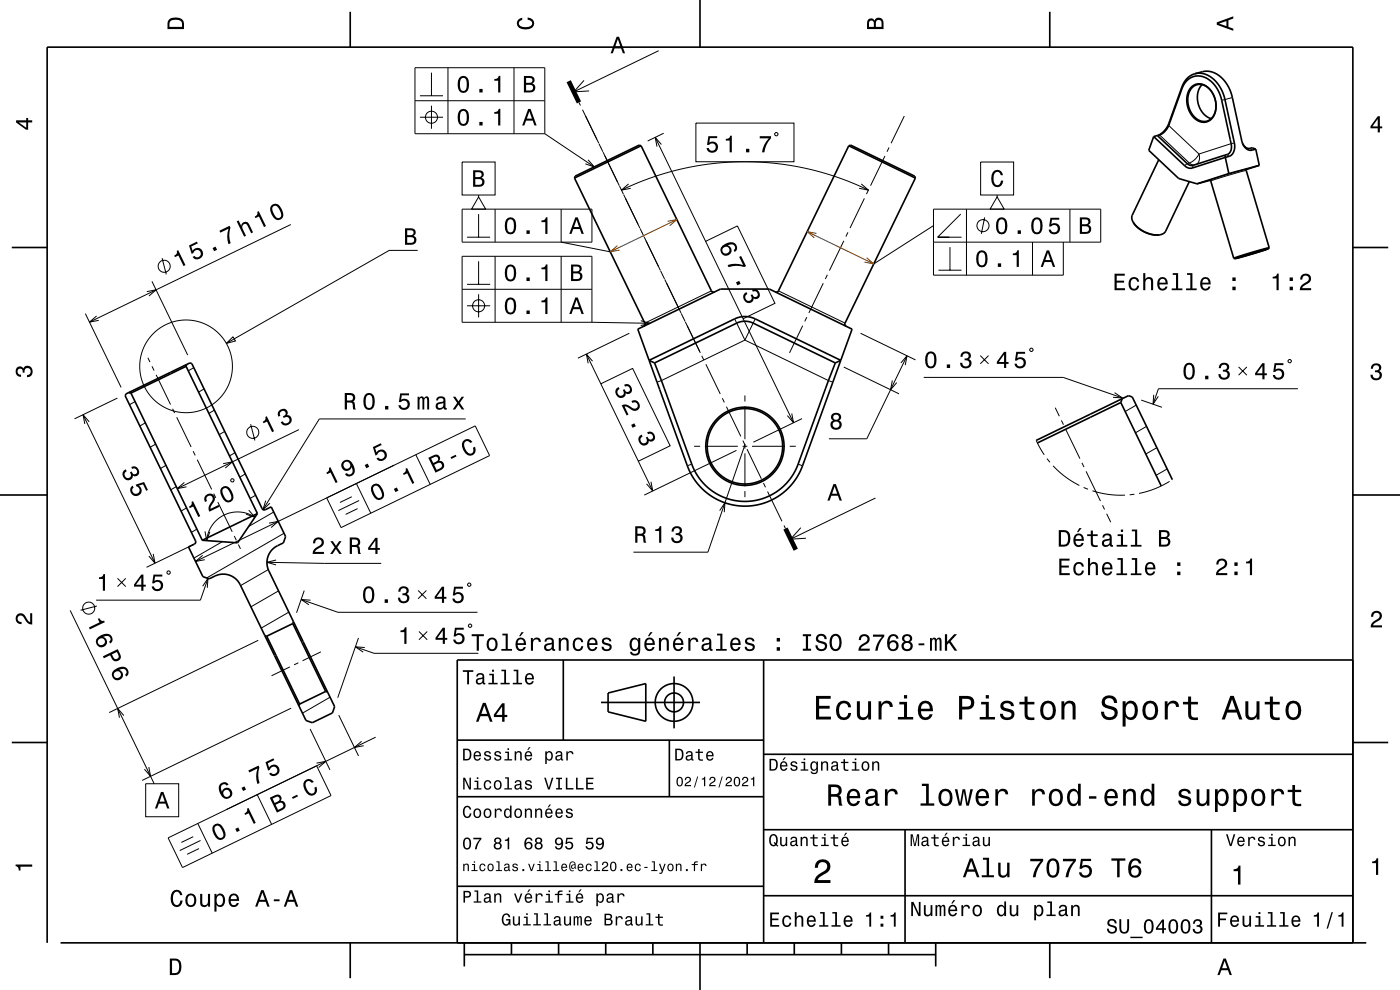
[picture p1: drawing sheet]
<svg xmlns="http://www.w3.org/2000/svg" width="297mm" height="210mm" viewBox="0 0 297 210" stroke-linecap="round" stroke-linejoin="round" font-family="sans-serif">
<g fill="none" stroke="#000" stroke-width=".21">
<path d="M88 14.4h27.6v14h-27.6zM91.5 15.4v4.9M95 14.4v14M109 14.4v14M123.9 17.1l-2.2 2.4 3.3-.2M139.7 10.8l-18 8.7M250.7 18.5v.3M88 21.4h27.6M89.1 20.3h4.9M89.1 24.9h4.9M91.5 22.4v4.9M98 34.4h7v7h-7z"/>
<path d="M115.6 28.4l10.5 7M122.8 21.7l.3 .7M123.6 23.3l3.4 7.1M124.8 33.9l1.3 1.5-1.9-.6M127.1 30.5l.8 1.7M127.9 32.3l3.5 7.1M131.4 39.5l.5 .9M133.3 39l-1.5 1.3 2-.4M139 29.1l10.7 22.1M140.3 30.6l-1.3-1.5 .4 2M140.8 28.3l-3.4 1.6M147.6 26.1h20.8v8.2h-20.8z"/>
<path d="M164.6 28.1l.4 .2-.2 .5-.5-.2zM182.7 39l1.5 1.3-1.9-.4M187.7 33.1l-3 6.3M188.6 31.3l-.4 .9M191.8 24.6l-2.8 5.8M208 34.4h7v7h-7zM246 28.6l6.3 6M247.9 26.3v.3l6.5 6.1M252.3 34.6l.5 .3 .6 .1M252.3 34.6l-.5 .1-.5 .5M253.1 35.1l-.1 .5M254.4 32.7l-1 1.2-1.1 .7"/>
<path d="M254.4 32.7a1.91 1.91 0 0 1-.6 2.1M260.3 32.8l.4 .4M261.4 20.7l-2.2 .6M261.9 30.3l-7.5 2.4M264.4 36.2l-7.5 2.2M264.5 35.9l-4.3 1.1-3.6 1.2M265.2 31.5l.4 .4M32.2 59.7l7.6 15.6M34.4 54.8l.9 3.4M61.7 47.6l-42.7 20.7M88.6 53.1h-6l-34.6 19.7M98 44.4h27.6v7h-27.6z"/>
<path d="M98 54.4h27.6v14h-27.6zM99.1 50.3h4.9M101.5 45.4v4.9M101.5 41.8l1.5 2.6h-3zM101.5 55.4v4.9M101.5 41.4v.4M105 44.4v7M105 54.4v14M119 44.4v7l10.5 2M119 54.4v14M131.8 40.3l.5 .9M131.8 40.3l6.5-2.6 3.3-1.1 3.6-.9 6.9-1.1 7-.3 3.5 .2 4.3 .5 3.4 .6 4.1 1 5 1.6 4.8 2.1-.4 .9"/>
<path d="M132.3 41.3l3.4 7.1M135.8 48.5l.8 1.7M136.7 50.3l3.4 7.1M140.2 57.5l.8 1.7M141 59.3l3.5 7.1M149.7 51.2l6.7-3.3 8 16.4-6.8 3.3zM175.5 58.3l-.4 .9M179 51.1l-3 6.3M179.9 49.3l-.5 .9M183.4 42.1l-3.1 6.3M198 51.4h35.5v-7h-35.5v14h27.6v-7M198 47.9l-12.6 8.1"/>
<path d="M199.1 50.3h4.9M199.1 57.3h4.9M201.5 52.4v4.9M203.8 45.4l-4.9 4.9h2.5M205 44.4v14M208.9 46.1l-.7 3.5M211.5 41.8l1.5 2.6h-3zM211.5 41.4v.4M219 51.4v7M227 44.4v7M18.1 66.5l7.6 15.7M20.5 67l-1.5 1.3 1.9-.3"/>
<path d="M31.1 61.9l2-.4-1.5 1.3M31.4 75.9l.4 .9M32.3 77.7l.4 .9M33.1 79.5l3.1 6.3M41.1 78l-1.2 .7M48 72.8l1.4-1.4 .5 .9zM98 61.4h27.6M99.1 60.3h4.9M99.1 64.9h4.9M101.5 62.4v4.9M124.4 75.1l3.1 6.3M125.6 68.4l12.3 .2"/>
<path d="M125.7 76.6l-1.3-1.5 .4 2M133.5 70.7l-10.9 5.3M135.9 68l2 .6-2 .5M144.5 66.5l.8 1.7M145.4 68.3l3.2 6.5M148.9 75.5l.4 .9M149.7 77.3l3.1 6.3M150.9 61.7l-14.1 6.8M155.9 67.6l2.1 4.5M157.6 67.6l10.7 22.1M158 72.1l18.7 9M158 72.1l-18.6 9"/>
<path d="M160.2 67.6l-2.2 4.5M165.1 61.7l14.2 6.8M170.3 69.1l-2.8 5.7M171.2 67.3l-.5 .9M174.6 60.1l-3 6.3M179 77.9l11.7 5.6M182.6 70.7l11.6 5.6M191.1 77l1.3-1.5-.4 1.9M192.4 75.5l-8.5 17.6h-8.1M208 75.4l1.7 1.8M209.7 75.4l-1.7 1.8M218.5 74.1l.4-.2 .2 .4-.4 .3z"/>
<path d="M262.8 77.8l1.7 1.8M264.5 77.8l-1.7 1.8M273.2 76.5l.5-.2 .2 .4-.4 .3zM17.6 88l15.3 31.5M18.9 89.5l-1.3-1.5 .4 1.9M24.9 84.4l-9.1 4.4M28.6 85.2l-1.1 .7M30.8 89.7l-1.1 .7M33 94.2l-1.1 .7M35.2 98.7l-1.2 .7M36.6 86.7l.4 .9M37.5 88.5l3 6.3"/>
<path d="M41 95.7l.4 .9M41.8 97.5l3.1 6.3M43.3 82.5l-1.2 .7M45.5 87l-1.2 .7M47.3 98.4l2-.4-1.5 1.3M47.7 91.5l-1.2 .7M49.9 96l-1.2 .7M53.2 90l.9 3.4M63.4 91.1l-25.8 12.5M83.6 98.7l-42.1 20.4M88.2 96.5l3.1 6.3M98.8 88.9h-31.1l-11.9 19.2"/>
<path d="M127.5 81.4l6.7-3.3 8 16.5-6.8 3.2zM135.4 97.8l3.1 6.3M146.8 98.5l-1 .3M147.2 94.7h1.3M149.5 94.7h7M153.2 84.5l.5 .9M154.1 86.3l3.1 6.3M156.2 95.5l-19.5 9.5M157.5 94.7h1M157.6 93.5l.4 .9-7.8 22.7h-15.8M158 83.9v1.3M158 86.2v7"/>
<path d="M158 94.2v1M158 96.2v7M158.5 95.3l3 6.3M159.5 94.7h7M167.5 94.7h1.3M168 87.7l.3 2-1.3-1.5M169.3 98.5l1 .3M170.1 88.8l-10.3 5M189.3 80.7l-.4 2 1.3-1.5M196 80.1h29.5l12.6 4.3M219.8 93.4l1.7 3.1M222.1 97.3l.6 .8"/>
<path d="M223.4 98.8l2.6 2.3 3 1.9M223.9 86.5l.8 1.8M225.2 89.2l.4 .9M226 91l3.1 6.3M229.5 98.2l.5 .9M230.4 100l3.1 6.3M236.5 83.3l1.6 1.1-2-.1M241 85.9l-2.3 1.4M242.1 84.9l4.4 1.5M243.2 90.4l-2.3 1.4M244.8 83.7l-.2 2 1.1-1.6M245.4 95l-2.3 1.3"/>
<path d="M247.6 99.5l-2.3 1.3M275.3 82.5h-29.5l-1.2 3.2M32.5 117.5l.4 2-1.3-1.5M37.4 103.2l-1.2 .7M39.1 102.3l-1.5 1.3 2-.3M39.6 107.7l-1.2 .7M41.1 115.5l-10 4.8M41.8 112.2l-1.2 .7M43 117.8l-1.5 1.3 1.9-.4M43.5 112.7l.4 2 .6-1.9M45.3 104.7l.5 .9M46.2 106.5l3.1 6.3"/>
<path d="M47.2 114.9l-6.1 3.5M49 101.6h.6v.6h-.6zM49.7 113.7l.4 .9M50.6 115.5l.4 .9M52 100.5l-1.1 .7M52.8 108.2l1.3 1.5-1.9-.6M54.1 109.7a6.6 6.6 0 0 0-10.2 5M54.2 105.1l-1.1 .6M56.4 106.2l-.6 1.9 1.5-1.4M56.6 119.3l12.2 .2h12.1M57.1 111l1.9-.4-1.5 1.3M58.1 108.6l-5.4 3.1"/>
<path d="M58.6 118.8l-2 .5 2 .5M60.3 113.1l-16.5 9.5M69.3 105.6l31.5-15.3 3.1 6.3-31.5 15.3zM74.6 105.4l-2.5 1.2M75.6 102.6l3.1 6.3M75.9 107.9l-2.6 1.2M76.2 106.2l-4.4 2.1M138.1 102.2l.4 1.9-1.3-1.5M152.7 108.3l1.1-1.6-.2 1.9M158 104.2v1.3M162 102.5l.4 .9M162.8 104.3l3.1 6.3"/>
<path d="M166.3 111.5l.3 .6M169.9 111.9l-2.2 2.5 3.3-.2M185.7 105.6l-18 8.8M229.9 103.4l.9 .4M231.8 104.1l3.4 .8 3.5 .1M233.9 107.2l.4 .9M234.8 109l.8 1.8M240.6 104.8l-.9 .2M248.1 102.1l-3.1 1.6-3.4 1M248.7 101.7l-.1 .1M14.9 129.5l17.8 36.8M20.5 128.6l-3.4 .8"/>
<path d="M24.9 122.7l1.8 1.7M26.7 122.7l-1.8 1.7M35.4 121.3l.5-.2 .2 .5-.4 .2zM43 124.4l1.1-1.7-.1 2M44.1 122.7l-1.6 4.6h-22.1M54.8 135.8l-31.6 15.4M56.9 120.8l-5.9 3.4M59.1 125.3l-5.9 3.4M61.3 129.9l-5.9 3.3M63.9 127.2l7.8 2.7h29.6M64.5 125.3l-1.6 4.7M65.9 127.3l-2-.1 1.6 1.1"/>
<path d="M68.1 138.3l-3.9 1.9M75.4 137.2l3.9 1.4h22.2M76 135.3l-4.4 12.7M77.4 137.4l-2-.2 1.6 1.1M88.7 125.3l1.8 1.7M88.9 134l1.7 1.7M90.5 125.3l-1.8 1.7M90.6 134l-1.7 1.7M99.2 123.9l.5-.2 .2 .4-.5 .3zM99.4 132.6l.4-.2 .3 .4-.5 .3zM26.3 151.8l-1.3-1.5 .3 1.9M61.5 141.5l-3.9 1.8"/>
<path d="M61.8 150.2l-31.7 15.3M63.3 140.6l-.9 .4M65.8 154.6l4.2 8.7M70 147.9l-5.8 3.4M71.9 151.7l4.2 8.7M76.7 157.3l-1.5 1.3 2-.4M79.7 156.4l-31.7 15.3M30.9 166.3h7v6.9h-7zM31.6 162.7l.3 2-1.3-1.5M35.7 177.7l31.5-15.2 3 6.3-31.5 15.2zM41 177.5l-2.5 1.2M42 174.7l3 6.3"/>
<path d="M42.5 178.3l-4.4 2.1M54.6 168.6l3 6.3M67.2 161.9l1.9-.4-1.5 1.3M42.2 180l-2.5 1.2"/>
<circle cx="91.5" cy="24.9" r="1.28"/>
<circle cx="34.8" cy="56.5" r="1.28"/>
<circle cx="208.5" cy="47.9" r="1.28"/>
<circle cx="39.5" cy="77.7" r="9.8"/>
<circle cx="101.5" cy="64.9" r="1.28"/>
<circle cx="53.6" cy="91.7" r="1.28"/>
<circle cx="18.8" cy="129" r="1.28"/>
</g>
<g fill="none" stroke="#000" stroke-width=".35">
<path d="M74.3 2.5v7.5M148.5 0v10M222.7 2.5v7.5M252.7 18.5a2.75 2.75 0 0 1 4.4 1 4.6 4.6 0 0 1-.5 6.1 3 3 0 0 1-4.2-1.8 4.8 4.8 0 0 1 .3-5.3zM252.8 18.7a2.64 2.64 0 0 1 4.3 .8 4.4 4.4 0 0 1-.4 5.9 2.87 2.87 0 0 1-4-1.6 4.7 4.7 0 0 1 .1-5.1zM253.5 15.6a5.2 5.2 0 0 1 5.6 3.4l.7 1.9 2.1 10-.1 1-.4 .8-.5 .4-1 .3M253.5 15.6a4.2 4.2 0 0 0-2.8 2.9l-3 8.2-.8 1.2-1.2 .8M253.5 15.6l1.6-.4a5.2 5.2 0 0 1 5.6 3.4l.7 1.8 1.9 8.7a2.88 2.88 0 0 0 1.6 2.7l.6 .1 .9-.3M255 18a4.7 4.7 0 0 0 2 7.2M121.9 37.8h.1M121.9 37.8l14.9 30.7M122 37.4l-.1 .4"/>
<path d="M122 37.4h.1M136 30.9l-14.1 6.9M136 30.9l-.4-.1-13.6 6.6M136 30.9l14.9 30.8M180.1 30.9l14.1 6.9M180.1 30.9l.4-.1 13.5 6.6M180.1 30.9l-15 30.8M194 37.4h.1M194 37.4l.2 .4M194.2 37.8h.1M194.2 37.8l-14.9 30.7M244.7 29l6.6 6.2a1.63 1.63 0 0 0 1.7 .4l6.9-2.2"/>
<path d="M244.7 29l-1 2.9 6.4 6 3.8 1.1M245.5 28.7l1.3-.5 1-1.2 2.9-8.2a3.7 3.7 0 0 1 2.9-2.7 3.7 3.7 0 0 1 3.7 1.5 7.7 7.7 0 0 1 1.9 3.7l2 9.7v.8l-.3 .6-.4 .3-.7 .2M245.5 28.7l6.3 6a1.31 1.31 0 0 0 1.3 .4l6.7-2.2M245.5 28.7l-.8 .3M245.8 33.9l-5.6 11.9-.1 .7 .3 .6M252.3 38.5l-5 10.6-.5 .5-.8 .2M256.6 38.2l.3 .2 4.8 16.4M256.7 38.2l-2.8 .8M259.8 32.9l.1 .5M259.9 33.4l.8 3.4M260.7 36.8l-6.8 2.2M263.6 30.4l.4 .6 .4 .4 .6 .1 .6-.2 .8 .3"/>
<path d="M264.5 35.9l-.1 .3 4.9 16.3M266.4 31.6l.7 3.5M267.1 35.1l-2.7 .9M267.1 35.1l-6.4 1.7M2.5 52.5h7.5M240.4 47.1a6.5 6.5 0 0 0 5.6 2.7M240.4 47.1a6.1 6.1 0 0 0 5.6 2.7M261.7 54.8h.1M261.7 54.8l.2 .1M262.3 54.8l6.5-2zM266.6 53.4l-2.2 .6M269.1 52.7l-7.2 2.2"/>
<path d="M269.2 52.5l-.1 .2M269.3 52.5l-7.6 2.3M269.3 52.5h-.1M287 52.5h7.5M39.5 77.7l-11.7 5.7M39.5 77.7l15.1 31.2M39.6 77.3l.7-.3 .4 .1 14.9 30.8 .2 .2h.4l1.3-.6 3.1 6.3-.5 1.4-1.2 .6a4 4 0 0 0-1.9 5.3l14 28.8-.5 1.3-4.2 2.1-1.4-.5-13.9-28.8a4 4 0 0 0-5.4-1.8l-1.2 .6-1.4-.5-3-6.3 1.2-.6 .3-.4v-.2l-14.9-30.8 .1-.4 .7-.4M39.6 77.3l-12.2 5.9M39.6 77.3l-.1 .4M135.3 69.8l17.5-8.5h10.4l17.6 8.5-10.7 29.5-1.2 2.2-1.9 2.3-2 1.5-2.2 1.2-2.4 .7-2.8 .2-2.4-.4-2.4-.7-2.4-1.4-1.9-1.7-1.5-1.9-1-2zM136.8 68.5v.3l-.2 .4M136.8 68.5h.1"/>
<path d="M138.9 77l7.9 21.5a12 12 0 0 0 11.2 7.9 12 12 0 0 0 11.3-7.9l7.9-21.5M138.9 77l-1.2-.6 18.2-8.8a5 5 0 0 1 4.3 0l18.2 8.8-1.2 .6M138.9 77l17.4-8.5 .8-.2 1-.2 1.7 .4 17.4 8.5M150.9 61.7l.4 .3 .3-.1M150.9 61.7h.1M165.1 61.7h.1M165.1 61.7l-.1 .2h-.5M179.3 68.5v.5l.2 .2M179.3 68.5h.1M27.4 83.2l.4 .2M27.8 83.4l15.1 31.2M219.8 93.4l19.6-9.5 .8 .3 8.5 17.5"/>
<path d="M237.8 85.4l8.6 17.7M237.8 85.4l-17.7 8.6M238.1 84.6l-.3 .8M0 105h10M54.6 108.9l-11.7 5.7M54.6 108.9l-4.2 6.2-7.5-.5M287 105h10M56.2 134.8l.4 .2M56.6 135l7 14.4M62.1 132.3l7 14.4M62.1 132.3l-5.5 2.7M62.3 131.9l-.2 .4"/>
<path d="M119.5 140v17M162 140v60M287 140h-190v60M2.5 157.5h7.5M63.6 149.4l-.2 .4M69.1 146.7l.4 .1M69.1 146.7l-5.5 2.7M97 157h65M127.5 149h21M129 147l8-2v8l-8-2zM142 157v12M143 143.5v11"/>
<path d="M287 157.5h7.5M97 169h65M162 176h125M162 160h125M192 176v24M257 176v24M97 188h65M162 190h125M10 200v-190h277v190M12.8 200h277M74.3 200v7.5M98.5 202.5h100"/>
<path d="M98.5 200v5M108.5 200v2.5M118.5 200v2.5M128.5 200v2.5M138.5 200v2.5M148.5 200v10M158.5 200v2.5M168.5 200v2.5M178.5 200v2.5M188.5 200v2.5M198.5 200v5M222.7 200v7.5"/>
<circle cx="158" cy="94.7" r="8.3"/>
<circle cx="158" cy="94.7" r="8"/>
<circle cx="143" cy="149" r="2"/>
<circle cx="143" cy="149" r="4"/>
</g>
<path d="M120.6 17.2l2.2 4.5M166.6 112.1l2.2 4.5" fill="none" stroke="#000" stroke-width="1" stroke-linecap="butt"/>
<g fill="#000">
<path d="M36 4a2.18 2.18 0 0 0-.5 2.2h3.5v-1.2a1.43 1.43 0 0 0-1.7-1.3zM36.3 4.4a2.15 2.15 0 0 1 2.2 .3l.1 1h-2.6v-1z" fill-rule="evenodd"/>
<path d="M97.4 16.6a2.67 2.67 0 0 0 .4 3 1.14 1.14 0 0 0 1.6-.9 2.31 2.31 0 0 0-.6-2.5l-.5-.1-.5 .1zM98 16.6h.6a2.38 2.38 0 0 1 0 2.6h-.6a2.37 2.37 0 0 1 0-2.6zM101.7 18.9v.7h.7v-.7zM104.9 16.8v.3h.8v2.5h.4v-3.5h-.3a.77 .77 0 0 1-.9 .7z" fill-rule="evenodd"/>
<path d="M109.9 4.2l.9-.4v.4a.7 .7 0 0 0-.7 .5 .7 .7 0 0 0 .3 .8 1.7 1.7 0 0 0 2.5-.5 .9 .9 0 0 0-1-.8v-.5a1.24 1.24 0 0 1 1.4 1.1 1.24 1.24 0 0 1-1 1.4 2.22 2.22 0 0 1-2.5-.7l-.2-.5z" fill-rule="evenodd"/>
<path d="M111.1 16.1v3.5h1.4a.98 .98 0 0 0 1-.7 .98 .98 0 0 0-.6-1.2 .86 .86 0 0 0 .5-1 .86 .86 0 0 0-1-.6zM111.6 16.5h.7a.53 .53 0 0 1 .7 .6 .53 .53 0 0 1-.7 .5h-.7zM111.6 18h.8a.61 .61 0 0 1 .7 .6 .61 .61 0 0 1-.7 .6h-.8z" fill-rule="evenodd"/>
<path d="M130.8 7.8l-1.3 3.5h.5l.4-1h1.4l.3 1h.5l-1.3-3.5zM131.1 8.3l.5 1.5h-1.1z" fill-rule="evenodd"/>
<path d="M184.2 4.2l-.3 .7v1.3h3.5v-1.3a.98 .98 0 0 0-.7-1.1 .98 .98 0 0 0-1.2 .6 .84 .84 0 0 0-1.3-.2zM184.5 4.5a.54 .54 0 0 1 .6-.1 .54 .54 0 0 1 .3 .6v.7h-1zM185.9 4.4a.62 .62 0 0 1 .8-.1 .62 .62 0 0 1 .3 .6v.8h-1.2z" fill-rule="evenodd"/>
<path d="M258.1 4.7v.6l3.5 1.2v-.4l-1-.4v-1.4l1-.4v-.4zM258.6 5l1.6-.5v1z" fill-rule="evenodd"/>
<path d="M3.4 25.5v.5l2.1 1.5h.5v-1.5h.8v-.5h-.8v-.5h-.4v.5zM4 26h1.6v1.1z" fill-rule="evenodd"/>
<path d="M97.4 23.6a2.67 2.67 0 0 0 .4 3 1.14 1.14 0 0 0 1.6-.9 2.31 2.31 0 0 0-.6-2.5l-.5-.1-.5 .1zM98 23.6h.6a2.38 2.38 0 0 1 0 2.6h-.6a2.37 2.37 0 0 1 0-2.6zM101.7 25.9v.7h.7v-.7zM104.9 23.8v.3h.8v2.5h.4v-3.5h-.3a.77 .77 0 0 1-.9 .7z" fill-rule="evenodd"/>
<path d="M100.4 36.1v3.5h1.3a.98 .98 0 0 0 1.1-.7 .98 .98 0 0 0-.6-1.2 .86 .86 0 0 0 .4-1 .86 .86 0 0 0-1-.6zM100.8 36.5h.8a.53 .53 0 0 1 .6 .6 .53 .53 0 0 1-.7 .5h-.7zM100.8 38h.8a.61 .61 0 0 1 .7 .6 .61 .61 0 0 1-.7 .6h-.8z" fill-rule="evenodd"/>
<path d="M112 23.1l-1.2 3.5h.4l.4-1h1.4l.4 1h.4l-1.2-3.5zM112.3 23.6l.5 1.6h-1z" fill-rule="evenodd"/>
<path d="M150.3 28.9l-.3 1.8h.4a.8 .8 0 0 1 1.2-.2 .8 .8 0 0 1 0 1.3 .8 .8 0 0 1-1.2-.4h-.5a1.21 1.21 0 0 0 1.5 1 1.21 1.21 0 0 0 .8-1.6 1.21 1.21 0 0 0-1.7-.6l.1-.9h1.5v-.4zM154 29.5v.3h.8v2.5h.5v-3.5h-.4a.77 .77 0 0 1-.9 .7zM158.3 31.6v.7h.7v-.7zM161.2 28.9v.4h1.9a5.1 5.1 0 0 0-1.4 3h.5a5.3 5.3 0 0 1 1.4-3v-.4z" fill-rule="evenodd"/>
<path d="M210.6 36.5a1.19 1.19 0 0 1 1.3-.4 1.19 1.19 0 0 1 .9 1.1h-.5a.7 .7 0 0 0-.5-.7 .7 .7 0 0 0-.8 .3 1.69 1.69 0 0 0 .6 2.5 .89 .89 0 0 0 .7-1h.5a1.24 1.24 0 0 1-1 1.4 1.24 1.24 0 0 1-1.4-1v-1.6z" fill-rule="evenodd"/>
<path d="M292.3 24.7l-1.6 2.1v.4h1.6v.9h.4v-.9h.5v-.4h-.5v-2.1zM292.3 25.2v1.6h-1.1z" fill-rule="evenodd"/>
<path d="M37.5 53.2a.76 .76 0 0 1-.5 1l.1 .4 .7-.4 1.1 2.2 .4-.2-1.5-3.1zM40.1 52.1l.6 1.8 .3-.2a.8 .8 0 0 1 1-.8 .8 .8 0 0 1 .5 1.2 .8 .8 0 0 1-1.2 .2l-.4 .2a1.21 1.21 0 0 0 1.8 .3 1.21 1.21 0 0 0 0-1.8 1.21 1.21 0 0 0-1.8 .2l-.3-.9 1.4-.7-.2-.3zM45.1 52.6l.3 .7 .7-.3-.4-.7zM46.5 48.9l.2 .5 1.8-.9a5.2 5.2 0 0 0 0 3.3l.4-.2a5.2 5.2 0 0 1 0-3.3l-.2-.4z" fill-rule="evenodd"/>
<path d="M50.2 46.9l1.6 3.3 .4-.2-.7-1.4a.63 .63 0 0 1 0-.9 .63 .63 0 0 1 .9 0l.9 1.8 .4-.2-.8-1.6a.88 .88 0 0 0-1-.6 .88 .88 0 0 0-.7 .8l-.6-1.1zM54.6 44.9a.77 .77 0 0 1-.6 1.1l.2 .3 .7-.4 1.1 2.3 .4-.2-1.5-3.2zM57.5 43.7a2.44 2.44 0 0 0 1.5 3 1.14 1.14 0 0 0 1.1-1.5 2.3 2.3 0 0 0-1.7-2l-.5 .1zM57.8 43.9l.6-.3a2.37 2.37 0 0 1 1.2 2.4l-.6 .3a2.37 2.37 0 0 1-1.2-2.4z" fill-rule="evenodd"/>
<path d="M85.9 48.4v3.5h1.3a.98 .98 0 0 0 1.1-.7 .98 .98 0 0 0-.6-1.2 .86 .86 0 0 0 .4-1 .86 .86 0 0 0-.9-.6zM86.4 48.8h.7a.53 .53 0 0 1 .6 .6 .53 .53 0 0 1-.6 .5h-.7zM86.4 50.3h.7a.61 .61 0 0 1 .8 .6 .61 .61 0 0 1-.7 .6h-.8z" fill-rule="evenodd"/>
<path d="M107.4 46.6a2.68 2.68 0 0 0 .4 3 1.13 1.13 0 0 0 1.6-.9 2.31 2.31 0 0 0-.6-2.5l-.5-.1-.5 .1zM108 46.6h.6a2.38 2.38 0 0 1 0 2.6h-.6a2.38 2.38 0 0 1 0-2.6zM111.7 48.9v.7h.7v-.7zM114.9 46.8v.3h.8v2.5h.4v-3.5h-.3a.77 .77 0 0 1-.9 .7z" fill-rule="evenodd"/>
<path d="M107.4 56.6a2.68 2.68 0 0 0 .4 3 1.14 1.14 0 0 0 1.6-.9 2.3 2.3 0 0 0-.6-2.5l-.5-.1-.5 .1zM108 56.6h.6a2.38 2.38 0 0 1 0 2.6h-.6a2.38 2.38 0 0 1 0-2.6zM111.7 58.9v.7h.7v-.7zM114.9 56.8v.3h.8v2.5h.4v-3.5h-.3a.77 .77 0 0 1-.9 .7z" fill-rule="evenodd"/>
<path d="M122.1 46.1l-1.3 3.5h.4l.4-1h1.4l.4 1h.4l-1.2-3.5zM122.3 46.6l.5 1.6h-1z" fill-rule="evenodd"/>
<path d="M121.1 56.1v3.5h1.4a.98 .98 0 0 0 1-.7 .98 .98 0 0 0-.6-1.2 .86 .86 0 0 0 .5-1 .86 .86 0 0 0-1-.6zM121.6 56.5h.7a.53 .53 0 0 1 .7 .6 .53 .53 0 0 1-.7 .5h-.7zM121.6 58h.8a.61 .61 0 0 1 .7 .6 .61 .61 0 0 1-.7 .6h-.8z" fill-rule="evenodd"/>
<path d="M153.3 52.1a1.19 1.19 0 0 0-.3 1.7 1.19 1.19 0 0 0 1.7 .2 1.19 1.19 0 0 0 .1-1.8l-.4-.2a1.03 1.03 0 0 1 1.5 .2 .58 .58 0 0 1-.2 .8l.2 .5a1.18 1.18 0 0 0 .3-1.6 1.18 1.18 0 0 0-1.5-.5zM153.2 53a.75 .75 0 0 1 1.5 0 .75 .75 0 0 1-1.5 0zM154.4 56.2l.2 .5a5.2 5.2 0 0 1 3.3-.1l.4-.1-1.1-2.2-.4 .2 .8 1.7a5.2 5.2 0 0 0-3.2 0zM156.1 59.9l.3 .6 .7-.3-.3-.6zM157.9 62.3a1.21 1.21 0 0 0 .2 1.7 1.21 1.21 0 0 0 1.7-.2l.1-.5a.9 .9 0 0 0 1.1-.2 .9 .9 0 0 0 .1-1.1 1.05 1.05 0 0 0-1.6-.5l.2 .4a.62 .62 0 0 1 .9-.1 .62 .62 0 0 1 .1 .9 .62 .62 0 0 1-.9 .1l-.2-.4-.4 .2a.72 .72 0 0 1 .1 1 .72 .72 0 0 1-1.1 0 .72 .72 0 0 1 .1-1l.3-.2-.3-.4z" fill-rule="evenodd"/>
<path d="M207.4 53.6a2.67 2.67 0 0 0 .4 3 1.14 1.14 0 0 0 1.6-.9 2.31 2.31 0 0 0-.6-2.5l-.5-.1-.5 .1zM208 53.6h.6a2.37 2.37 0 0 1 0 2.6h-.6a2.37 2.37 0 0 1 0-2.6zM211.7 55.9v.7h.7v-.7zM214.9 53.8v.3h.8v2.5h.4v-3.5h-.3a.77 .77 0 0 1-.9 .7z" fill-rule="evenodd"/>
<path d="M211.6 46.6a2.68 2.68 0 0 0 .4 3 1.13 1.13 0 0 0 1.6-.9 2.31 2.31 0 0 0-.6-2.5l-.5-.1-.5 .1zM212.2 46.6h.6a2.38 2.38 0 0 1 0 2.6h-.6a2.38 2.38 0 0 1 0-2.6zM215.9 48.9v.7h.7v-.7zM219.1 46.6a2.68 2.68 0 0 0 .3 3 1.14 1.14 0 0 0 1.7-.9 2.31 2.31 0 0 0-.6-2.5l-.5-.1-.6 .1zM219.6 46.6h.7a2.38 2.38 0 0 1 0 2.6h-.7a2.38 2.38 0 0 1 0-2.6zM222.8 46.2l-.2 1.8h.4a.8 .8 0 0 1 1.2-.2 .8 .8 0 0 1-.1 1.3 .8 .8 0 0 1-1.2-.4h-.4a1.21 1.21 0 0 0 1.5 1.1 1.21 1.21 0 0 0 .8-1.7 1.21 1.21 0 0 0-1.8-.6l.2-.9h1.5v-.4z" fill-rule="evenodd"/>
<path d="M222.1 53.1l-1.3 3.5h.4l.4-1h1.4l.4 1h.4l-1.2-3.5zM222.3 53.6l.5 1.6h-1z" fill-rule="evenodd"/>
<path d="M229.1 46.1v3.5h1.3a.98 .98 0 0 0 1.1-.7 .98 .98 0 0 0-.6-1.2 .86 .86 0 0 0 .4-1 .86 .86 0 0 0-1-.6zM229.5 46.5h.8a.53 .53 0 0 1 .6 .6 .53 .53 0 0 1-.7 .5h-.7zM229.5 48h.8a.61 .61 0 0 1 .7 .6 .61 .61 0 0 1-.7 .6h-.8z" fill-rule="evenodd"/>
<path d="M107.4 63.6a2.67 2.67 0 0 0 .4 3 1.14 1.14 0 0 0 1.6-.9 2.31 2.31 0 0 0-.6-2.5l-.5-.1-.5 .1zM108 63.6h.6a2.38 2.38 0 0 1 0 2.6h-.6a2.38 2.38 0 0 1 0-2.6zM111.7 65.9v.7h.7v-.7zM114.9 63.8v.3h.8v2.5h.4v-3.5h-.3a.77 .77 0 0 1-.9 .7z" fill-rule="evenodd"/>
<path d="M122.1 63.1l-1.3 3.5h.4l.4-1h1.4l.4 1h.4l-1.2-3.5zM122.3 63.6l.5 1.6h-1z" fill-rule="evenodd"/>
<path d="M196.6 75a2.67 2.67 0 0 0 .3 3 1.14 1.14 0 0 0 1.7-.9 2.31 2.31 0 0 0-.6-2.5l-.5-.1-.6 .1zM197.1 75h.7a2.37 2.37 0 0 1 0 2.7h-.7a2.38 2.38 0 0 1 0-2.7zM200.9 77.3v.8h.7v-.8zM204.1 74.8l-.3 .9h.4a.62 .62 0 0 1 .3-.8 .62 .62 0 0 1 .8 .3 .62 .62 0 0 1-.2 .8h-.5v.4a.72 .72 0 0 1 1 .5 .72 .72 0 0 1-.5 .9 .72 .72 0 0 1-.9-.5l-.1-.3h-.4a1.18 1.18 0 0 0 1.5 1.2 1.18 1.18 0 0 0 .6-1.9l-.3-.1a.9 .9 0 0 0 .4-1.1 .9 .9 0 0 0-1-.6z" fill-rule="evenodd"/>
<path d="M213 74.6l-1.5 2.1v.5h1.5v.9h.5v-.9h.5v-.4h-.5v-2.2zM213 75.2v1.6h-1.1zM215.6 74.6l-.3 1.9h.4a.8 .8 0 0 1 1.3-.2 .8 .8 0 0 1-.1 1.2 .8 .8 0 0 1-1.2-.4h-.5a1.21 1.21 0 0 0 1.5 1.1 1.21 1.21 0 0 0 .8-1.6 1.21 1.21 0 0 0-1.7-.6l.1-1h1.6v-.4z" fill-rule="evenodd"/>
<path d="M236.4 58.1v3.5h2.3v-.5h-1.8v-1.1h1.6v-.5h-1.6v-1h1.7v-.4zM239.7 59.1a1.53 1.53 0 0 0 .9 2.6 1.05 1.05 0 0 0 1.1-1.1h-.5a.67 .67 0 0 1-.6 .7 .67 .67 0 0 1-.7-.6 1.12 1.12 0 0 1 .7-1.6 .6 .6 0 0 1 .6 .6h.5a1.09 1.09 0 0 0-.8-.9 1.09 1.09 0 0 0-1.2 .3zM242.5 57.9v3.7h.5v-1.6a.63 .63 0 0 1 .5-.9 .63 .63 0 0 1 .7 .8v1.7h.4v-1.8a.88 .88 0 0 0-.6-1 .88 .88 0 0 0-1 .4v-1.3zM245.8 59.1a1.54 1.54 0 0 0 .8 2.6 1.05 1.05 0 0 0 1.1-.9h-.5l-.2 .3-.4 .2a.75 .75 0 0 1-.6-1h1.7a1.16 1.16 0 0 0-.5-1.3 1.16 1.16 0 0 0-1.4 .1zM246.1 59.4a.66 .66 0 0 1 .8-.2 .66 .66 0 0 1 .4 .8h-1.3zM248.8 57.9v.4h.7v2.9h-.9v.4h2.2v-.4h-.9v-3.3zM251.8 57.9v.4h.7v2.9h-.9v.4h2.3v-.4h-.9v-3.3zM254.9 59.1a1.54 1.54 0 0 0 .8 2.6 1.06 1.06 0 0 0 1.1-.9h-.4l-.3 .3-.3 .2a.75 .75 0 0 1-.7-1h1.7a1.16 1.16 0 0 0-.5-1.3 1.16 1.16 0 0 0-1.4 .1zM255.3 59.4a.66 .66 0 0 1 .7-.2 .66 .66 0 0 1 .4 .8h-1.3zM261.4 60.8v.8h.7v-.8zM261.4 58.9v.7h.7v-.7z" fill-rule="evenodd"/>
<path d="M251.4 77.4a2.66 2.66 0 0 0 .3 3 1.14 1.14 0 0 0 1.7-.9 2.31 2.31 0 0 0-.6-2.4l-.5-.2-.6 .2zM251.9 77.4h.7a2.38 2.38 0 0 1 0 2.7h-.7a2.37 2.37 0 0 1 0-2.7zM255.7 79.7v.8h.7v-.8zM258.9 77.2l-.3 .9h.4a.62 .62 0 0 1 .3-.8 .62 .62 0 0 1 .8 .3 .62 .62 0 0 1-.2 .8h-.5v.4a.72 .72 0 0 1 1 .5 .72 .72 0 0 1-.5 .9 .72 .72 0 0 1-.9-.5l-.1-.3h-.4a1.18 1.18 0 0 0 1.5 1.2 1.18 1.18 0 0 0 .6-1.9l-.3-.1a.91 .91 0 0 0 .4-1.1 .91 .91 0 0 0-1-.6z" fill-rule="evenodd"/>
<path d="M270 58.7v.4h.8v2.5h.5v-3.6h-.4a.77 .77 0 0 1-.9 .7zM273.6 60.8v.8h.7v-.8zM273.6 58.9v.7h.7v-.7zM276.1 58.4l-.3 .9h.5a.7 .7 0 0 1 .5-.8 .7 .7 0 0 1 .8 .5 .7 .7 0 0 1-.5 .8 1.8 1.8 0 0 0-1.4 1.8h2.4v-.5h-1.9a2.22 2.22 0 0 1 1.5-1.1 1.14 1.14 0 0 0 .1-1.7 1.14 1.14 0 0 0-1.7 .1z" fill-rule="evenodd"/>
<path d="M291.1 77.4a1.08 1.08 0 0 1 1.4-.2 1.08 1.08 0 0 1 .4 1.2l-.3 .3a1.06 1.06 0 0 1 .5 1.3 1.06 1.06 0 0 1-1.2 .7 1.1 1.1 0 0 1-1.2-1.2h.5a.71 .71 0 0 0 1 .8 .71 .71 0 0 0 .1-1.3h-.6v-.4a.61 .61 0 0 0 .8-.3 .61 .61 0 0 0-.2-.8 .61 .61 0 0 0-.9 .2l-.1 .5h-.5z" fill-rule="evenodd"/>
<path d="M3.6 78a.86 .86 0 0 1 1.4 .2 1.06 1.06 0 0 1 1.2-.6 1.06 1.06 0 0 1 .7 1.2 1.1 1.1 0 0 1-1.2 1.2v-.4a.71 .71 0 0 0 .8-1 .71 .71 0 0 0-1.3-.1v.6h-.4a.61 .61 0 0 0-.3-.8 .61 .61 0 0 0-.8 .2 .61 .61 0 0 0 .2 .8l.6 .2v.4a1.15 1.15 0 0 1-1.2-.6 1.15 1.15 0 0 1 .3-1.3z" fill-rule="evenodd"/>
<path d="M26.2 99.8a1.21 1.21 0 0 0 .2 1.7 1.21 1.21 0 0 0 1.7-.1l.1-.5a.9 .9 0 0 0 1.2-.2 .9 .9 0 0 0 0-1.1 1.05 1.05 0 0 0-1.6-.5l.2 .4a.62 .62 0 0 1 .9-.1 .62 .62 0 0 1 .1 .9 .62 .62 0 0 1-.8 .1l-.3-.4-.3 .2a.72 .72 0 0 1 0 1 .72 .72 0 0 1-1.1 0 .72 .72 0 0 1 .1-1l.3-.2-.2-.5zM27.8 103.3a1.21 1.21 0 0 0 .2 1.7 1.21 1.21 0 0 0 1.8-.3 1.21 1.21 0 0 0-.4-1.7l.9-.3 .7 1.4 .4-.2-.8-1.7-1.8 .6 .2 .4a.8 .8 0 0 1 .7 1 .8 .8 0 0 1-1.2 .5 .8 .8 0 0 1-.2-1.3l-.2-.4z" fill-rule="evenodd"/>
<path d="M56.3 88.4a.77 .77 0 0 1-.6 1.1l.2 .3 .7-.4 1.1 2.3 .4-.2-1.5-3.2zM59.2 87.1a1.07 1.07 0 0 0-.1 1.3l.4-.2a.62 .62 0 0 1-.1-.8 .62 .62 0 0 1 .9-.1 .62 .62 0 0 1 .1 .8l-.4 .2 .2 .4a.72 .72 0 0 1 1 0 .72 .72 0 0 1 0 1 .72 .72 0 0 1-1-.1l-.2-.2-.5 .2a1.18 1.18 0 0 0 1.9 .4 1.18 1.18 0 0 0-.2-1.9l-.3-.1a.9 .9 0 0 0-.2-1.1 .9 .9 0 0 0-1.1 0z" fill-rule="evenodd"/>
<path d="M73.1 83.4v3.5h.5v-1.5a.85 .85 0 0 1 1.2 .5l.1 1h.6l-.3-1.5-.3-.2a.97 .97 0 0 0 .4-1.2 .97 .97 0 0 0-1-.6zM73.6 83.8a1.08 1.08 0 0 1 1.2 .3 .6 .6 0 0 1 0 .7 .6 .6 0 0 1-.7 .2h-.5z" fill-rule="evenodd"/>
<path d="M77.4 83.8a2.66 2.66 0 0 0 .4 3.1 1.14 1.14 0 0 0 1.6-1 2.31 2.31 0 0 0-.6-2.4l-.5-.2-.5 .2zM78 83.8h.6a2.37 2.37 0 0 1 0 2.7h-.6a2.38 2.38 0 0 1 0-2.7zM81.7 86.1v.8h.7v-.8zM84.9 83.4l-.3 1.9h.4a.8 .8 0 0 1 1.3-.2 .8 .8 0 0 1-.1 1.2 .8 .8 0 0 1-1.2-.3h-.5a1.21 1.21 0 0 0 1.5 1 1.21 1.21 0 0 0 .8-1.6 1.21 1.21 0 0 0-1.7-.6l.1-.9h1.6v-.5z" fill-rule="evenodd"/>
<path d="M88.6 84.2v2.7h.4v-1.8l.2-.6h.3l.1 .2v2.2h.4v-2.1l.4-.4 .2 .2v.4v1.9h.4v-1.9a.69 .69 0 0 0-.5-.9l-.5 .4-.2-.3-.3-.1-.5 .3v-.2zM92.8 84.3l-.3 .6h.4a.55 .55 0 0 1 .7-.5 .55 .55 0 0 1 .4 .8h-.2a1 1 0 0 0-1.1 .3 1 1 0 0 0-.2 1 .94 .94 0 0 0 1.6 0l.1 .3 .6 .1v-.4h-.3v-1.6a1.02 1.02 0 0 0-1.7-.6zM93 85.8l1.1-.3a.77 .77 0 0 1-.2 .9 .77 .77 0 0 1-.9 .1zM96.1 84.2l.9 1.3-1 1.4h.6l.7-1.1 .7 1.1h.5l-1-1.4 .9-1.3h-.5l-.6 .9-.7-.9z" fill-rule="evenodd"/>
<path d="M90.9 97.1l1.5 3.2 1.2-.6a.98 .98 0 0 0 .6-1.1 .98 .98 0 0 0-1-.8 .86 .86 0 0 0-.1-1.2 .86 .86 0 0 0-1.1 0zM91.5 97.3l.6-.3a.53 .53 0 0 1 .8 .2 .53 .53 0 0 1-.4 .7l-.6 .3zM92.1 98.6l.7-.3a.61 .61 0 0 1 .9 .2 .61 .61 0 0 1-.4 .8l-.7 .4zM95.6 97l.2 .3 1-.5-.1-.3zM98.2 93.6a2.33 2.33 0 0 0 1.5 3.1 1.27 1.27 0 0 0 1.1-1.9l-.5 .2a.82 .82 0 0 1-.6 1.2 2.08 2.08 0 0 1-1.1-2.4 .71 .71 0 0 1 1.2 .2l.4-.2a1.22 1.22 0 0 0-2-.2z" fill-rule="evenodd"/>
<path d="M130.8 82.4a1.21 1.21 0 0 0 .1 1.7 1.21 1.21 0 0 0 1.7-.1l.1-.6a.9 .9 0 0 0 1.2-.1 .9 .9 0 0 0 0-1.2 1.05 1.05 0 0 0-1.5-.5l.2 .4a.62 .62 0 0 1 .8 0 .62 .62 0 0 1 .1 .8 .62 .62 0 0 1-.8 .2l-.2-.4-.4 .1a.72 .72 0 0 1 0 1.1 .72 .72 0 0 1-1-.1 .72 .72 0 0 1 .1-1l.2-.2-.2-.4zM131.9 86l1 2.1 .4-.2-.8-1.7a2.2 2.2 0 0 1 1.7 .9 1.14 1.14 0 0 0 1.5-1.2 1.14 1.14 0 0 0-1.8-.8l.3 .4a.71 .71 0 0 1 .9 .1 .71 .71 0 0 1 0 1 .71 .71 0 0 1-1-.1 1.79 1.79 0 0 0-2.2-.5zM133.9 90.1l.3 .6 .7-.3-.3-.6zM135.7 92.5a1.21 1.21 0 0 0 .1 1.7 1.21 1.21 0 0 0 1.7-.2l.1-.5a.9 .9 0 0 0 1.2-.1 .9 .9 0 0 0 0-1.2 1.05 1.05 0 0 0-1.5-.5l.2 .4a.62 .62 0 0 1 .8 0 .62 .62 0 0 1 .1 .8 .62 .62 0 0 1-.8 .2l-.2-.5-.4 .2a.72 .72 0 0 1 0 1 .72 .72 0 0 1-1 0 .72 .72 0 0 1 0-1l.3-.2-.2-.4z" fill-rule="evenodd"/>
<path d="M176.6 87.8a.84 .84 0 0 0 .1 1.4 1.11 1.11 0 0 0-.4 1.5 1.11 1.11 0 0 0 1.6 .4 1.03 1.03 0 0 0 .7-.9 1.03 1.03 0 0 0-.6-1 .89 .89 0 0 0 .4-1.1 .89 .89 0 0 0-1-.5zM176.6 90.1a.75 .75 0 0 1 1.5 0 .75 .75 0 0 1-1.5 0zM176.8 88.5a.59 .59 0 0 1 1.1 0 .59 .59 0 0 1-1.1 0z" fill-rule="evenodd"/>
<path d="M267.8 77l-1.5 2.1v.5h1.5v.9h.5v-.9h.5v-.4h-.5v-2.2zM267.8 77.6v1.6h-1.1zM270.4 77l-.3 1.9h.4a.8 .8 0 0 1 1.3-.2 .8 .8 0 0 1-.1 1.2 .8 .8 0 0 1-1.2-.4h-.5a1.21 1.21 0 0 0 1.5 1.1 1.21 1.21 0 0 0 .8-1.6 1.21 1.21 0 0 0-1.7-.6l.1-1h1.6v-.4z" fill-rule="evenodd"/>
<path d="M40.6 106.5a.77 .77 0 0 1-.5 1l.1 .3 .8-.4 1.1 2.3 .4-.2-1.6-3.2zM43.6 105.1a1.15 1.15 0 0 0-.1 1.4l.4-.2a.7 .7 0 0 1 .1-1 .7 .7 0 0 1 1 .1 .7 .7 0 0 1-.1 1 1.8 1.8 0 0 0-.5 2.1l2.2-1-.2-.4-1.7 .8a2.23 2.23 0 0 1 .8-1.7 1.11 1.11 0 0 0-.4-1.4 1.11 1.11 0 0 0-1.5 .3zM46.9 103.5a2.44 2.44 0 0 0 1.5 3.1 1.14 1.14 0 0 0 1.1-1.5 2.3 2.3 0 0 0-1.6-2l-.6 .1zM47.3 103.8l.6-.3a2.38 2.38 0 0 1 1.1 2.4l-.6 .3a2.37 2.37 0 0 1-1.1-2.4z" fill-rule="evenodd"/>
<path d="M66.7 114.3l-.3 1h.5a.71 .71 0 0 1 .5-.9 .71 .71 0 0 1 .8 .5 .71 .71 0 0 1-.5 .9 1.8 1.8 0 0 0-1.4 1.7h2.4v-.4h-1.9a2.2 2.2 0 0 1 1.5-1.2 1.13 1.13 0 0 0 .1-1.7 1.13 1.13 0 0 0-1.7 .1zM70.1 114.8l.9 1.3-1 1.4h.6l.7-1 .7 1h.5l-1-1.4 1-1.3h-.6l-.6 1-.7-1z" fill-rule="evenodd"/>
<path d="M69.8 99.2a.77 .77 0 0 1-.6 1.1l.2 .3 .7-.4 1.1 2.3 .4-.2-1.5-3.2zM72.7 97.9a1.15 1.15 0 0 0 .2 1.8 1.15 1.15 0 0 0 1.7-.6 1.02 1.02 0 0 1-.2 1.5 .56 .56 0 0 1-.8-.3l-.4 .2a1.18 1.18 0 0 0 1.5 .4 1.18 1.18 0 0 0 .5-1.5 1.76 1.76 0 0 0-2.1-1.8zM72.9 98.7a.75 .75 0 0 1 1.5 0 .75 .75 0 0 1-1.5 0zM77.4 98.6l.3 .7 .6-.3-.3-.7zM79.1 94.8l.6 1.8 .3-.1a.79 .79 0 0 1 1-.7 .79 .79 0 0 1 .5 1 .79 .79 0 0 1-1 .5l-.2-.2-.4 .2a1.21 1.21 0 0 0 1.8 .3 1.21 1.21 0 0 0 0-1.9 1.21 1.21 0 0 0-1.8 .3l-.3-.9 1.4-.7-.2-.4z" fill-rule="evenodd"/>
<path d="M74.2 114v3.5h.5v-1.5a1.08 1.08 0 0 1 1.1 .3l.2 1.2h.5l-.2-1.5-.3-.2a.97 .97 0 0 0 .4-1.1 .97 .97 0 0 0-1-.7zM74.7 114.4a1.09 1.09 0 0 1 1.2 .3 .6 .6 0 0 1-.1 .7 .6 .6 0 0 1-.6 .2h-.5z" fill-rule="evenodd"/>
<path d="M78.9 103a2.44 2.44 0 0 0 1.5 3.1 1.14 1.14 0 0 0 1.1-1.6 2.3 2.3 0 0 0-1.7-1.9l-.5 .1zM79.2 103.3l.6-.3a2.37 2.37 0 0 1 1.2 2.4l-.6 .3a2.37 2.37 0 0 1-1.2-2.4zM83.6 103.7l.3 .7 .6-.3-.3-.7zM86 99.4a.77 .77 0 0 1-.5 1l.2 .4 .7-.4 1.1 2.2 .4-.2-1.5-3.1z" fill-rule="evenodd"/>
<path d="M79.6 114.1l-1.5 2.1v.4h1.5v.9h.5v-.9h.5v-.4h-.5v-2.1zM79.6 114.7v1.5h-1.1z" fill-rule="evenodd"/>
<path d="M134.8 111.6v3.5h.4v-1.4a1.08 1.08 0 0 1 1.2 .2l.2 1.2h.5l-.3-1.5-.3-.2a.97 .97 0 0 0 .4-1.1 .97 .97 0 0 0-1-.7zM135.2 112.1a1.08 1.08 0 0 1 1.3 .3 .6 .6 0 0 1-.1 .6 .6 .6 0 0 1-.6 .2h-.6z" fill-rule="evenodd"/>
<path d="M139 112.3v.3h.8v2.5h.5v-3.5h-.4a.77 .77 0 0 1-.9 .7zM142.8 111.9l-.3 .9h.4a.62 .62 0 0 1 .3-.8 .62 .62 0 0 1 .8 .3 .62 .62 0 0 1-.2 .8h-.5v.4a.72 .72 0 0 1 1 .5 .72 .72 0 0 1-.5 .9 .72 .72 0 0 1-.9-.5l-.1-.4h-.4a1.18 1.18 0 0 0 1.5 1.2 1.18 1.18 0 0 0 .6-1.8l-.2-.1a.9 .9 0 0 0 .3-1.2 .9 .9 0 0 0-1-.5z" fill-rule="evenodd"/>
<path d="M176.8 102.7l-1.3 3.5h.5l.4-1h1.4l.3 1h.5l-1.3-3.5zM177.1 103.2l.5 1.5h-1.1z" fill-rule="evenodd"/>
<path d="M224.6 112.5v3.5h1.2a1.42 1.42 0 0 0 1.3-1.8 1.39 1.39 0 0 0-1.3-1.7zM225.1 112.9h1a1.89 1.89 0 0 1 0 2.6h-1zM229 112l-.5 .9h.3l.7-.9zM228 113.5a1.54 1.54 0 0 0 .8 2.5 1.06 1.06 0 0 0 1.1-.8h-.4l-.3 .3-.3 .2a.76 .76 0 0 1-.7-1h1.7a1.16 1.16 0 0 0-.5-1.3 1.16 1.16 0 0 0-1.4 .1zM228.4 113.7a.66 .66 0 0 1 .7-.1 .66 .66 0 0 1 .4 .8h-1.3zM231.4 112.5v.8h-.8v.4h.8v1.8a1.05 1.05 0 0 0 1.5 .5v-.4a.68 .68 0 0 1-1-.3l-.1-1.6h1.1v-.4h-1.1v-.8zM234.1 113.4l-.2 .6h.4a.55 .55 0 0 1 .6-.5 .55 .55 0 0 1 .4 .8h-.2a1 1 0 0 0-1 .2 1 1 0 0 0-.3 1.1 .93 .93 0 0 0 1.7 0l.1 .3 .5 .1v-.4h-.2l-.1-1.6a1.01 1.01 0 0 0-.6-.9 1.01 1.01 0 0 0-1.1 .3zM234.3 114.9l1.1-.3a.77 .77 0 0 1-.2 .8 .77 .77 0 0 1-.9 .1zM237.1 113.3v.4h.7v1.9h-.9v.4h2.3v-.4h-1v-2.3zM237.8 112.3v.5h.5v-.5zM240.1 112.3v.4h.7v2.9h-.9v.4h2.3v-.4h-1v-3.3zM245.9 112.5v3.5h1.3a.98 .98 0 0 0 1.1-.8 .98 .98 0 0 0-.6-1.1 .86 .86 0 0 0 .4-1.1 .86 .86 0 0 0-1-.5zM246.3 112.9h.8a.53 .53 0 0 1 .6 .5 .53 .53 0 0 1-.7 .5h-.7zM246.3 114.3h.8a.61 .61 0 0 1 .7 .6 .61 .61 0 0 1-.7 .6h-.8z" fill-rule="evenodd"/>
<path d="M3.6 130.4a1.22 1.22 0 0 1 2 .7l.4 .6 .4 .3v-1.9h.4v2.4a1.8 1.8 0 0 1-1.7-1.4 .71 .71 0 0 0-.9-.5 .71 .71 0 0 0-.5 .8 .71 .71 0 0 0 .9 .5v.5a1.18 1.18 0 0 1-1.2-.7 1.18 1.18 0 0 1 .2-1.3z" fill-rule="evenodd"/>
<path d="M18.9 133.1l.2 .4 3.1-1.5-.1-.3a.77 .77 0 0 1-1-.6l-.3 .2 .3 .7zM20.8 135.2a1.19 1.19 0 0 0-.3 1.7 1.19 1.19 0 0 0 1.7 .1 1.19 1.19 0 0 0 .1-1.7l-.4-.2a1.03 1.03 0 0 1 1.5 .2 .58 .58 0 0 1-.2 .8l.2 .4a1.18 1.18 0 0 0 .3-1.5 1.18 1.18 0 0 0-1.5-.5zM20.7 136.1a.75 .75 0 0 1 1.5 0 .75 .75 0 0 1-1.5 0z" fill-rule="evenodd"/>
<path d="M21 122.5a.77 .77 0 0 0 .9-.7h.4v3.5h-.5v-2.5h-.8z" fill-rule="evenodd"/>
<path d="M21.8 139.2l.2 .4 1.4-.6a1.34 1.34 0 0 0 1.7 1.2 .93 .93 0 0 0 .4-1.4l-.5-1.1zM23.7 138.8l1.1-.5a1.12 1.12 0 0 1 .3 1.3 .6 .6 0 0 1-.6 .2 .6 .6 0 0 1-.5-.5zM24.2 142.1a1.19 1.19 0 0 0-.3 1.8 1.19 1.19 0 0 0 1.7 .1 1.19 1.19 0 0 0 .1-1.7l-.4-.2a1.02 1.02 0 0 1 1.5 .2 .58 .58 0 0 1-.2 .8l.2 .4a1.18 1.18 0 0 0 .3-1.5 1.18 1.18 0 0 0-1.5-.5zM24.1 143.1a.75 .75 0 0 1 1.5 0 .75 .75 0 0 1-1.5 0z" fill-rule="evenodd"/>
<path d="M30 121.9l-1.6 2.1v.4h1.6v.9h.4v-.9h.5v-.4h-.5v-2.1zM30 122.5v1.5h-1.1zM32.6 121.9l-.3 1.8h.4a.79 .79 0 0 1 1.1-.2 .79 .79 0 0 1 .1 1.2 .79 .79 0 0 1-1.2-.1l-.1-.2h-.4a1.21 1.21 0 0 0 1.5 1 1.21 1.21 0 0 0 .8-1.6 1.21 1.21 0 0 0-1.7-.6l.1-.9h1.5v-.4z" fill-rule="evenodd"/>
<path d="M77.3 124.8a2.68 2.68 0 0 0 .4 3.1 1.14 1.14 0 0 0 1.6-.9 2.31 2.31 0 0 0-.6-2.5l-.5-.1-.5 .1zM77.9 124.9h.6a2.38 2.38 0 0 1 0 2.6h-.6a2.38 2.38 0 0 1 0-2.6zM81.6 127.1v.8h.7v-.8zM84.8 124.7l-.3 .8h.4a.62 .62 0 0 1 .4-.8 .62 .62 0 0 1 .8 .3 .62 .62 0 0 1-.2 .8l-.5 .1v.4a.72 .72 0 0 1 .9 .4 .72 .72 0 0 1-.5 .9 .72 .72 0 0 1-.9-.5v-.3h-.5a1.18 1.18 0 0 0 1.5 1.2 1.18 1.18 0 0 0 .6-1.9l-.2-.1a.9 .9 0 0 0 .3-1.1 .9 .9 0 0 0-1-.5z" fill-rule="evenodd"/>
<path d="M85 133.7a.77 .77 0 0 0 .9-.6h.3v3.5h-.4v-2.5h-.8z" fill-rule="evenodd"/>
<path d="M93.7 124.5l-1.5 2.1v.4h1.6v.9h.4v-.9h.5v-.4h-.5v-2.1zM93.8 125v1.6h-1.2zM96.3 124.5l-.2 1.8h.4a.8 .8 0 0 1 1.2-.2 .8 .8 0 0 1-.1 1.2 .8 .8 0 0 1-1.2-.3h-.4a1.21 1.21 0 0 0 1.5 1 1.21 1.21 0 0 0 .8-1.6 1.21 1.21 0 0 0-1.8-.6l.2-.9h1.5v-.4z" fill-rule="evenodd"/>
<path d="M93.9 133.2l-1.5 2.1v.4h1.5v.9h.5v-.9h.5v-.4h-.5v-2.1zM93.9 133.7v1.6h-1.1zM96.5 133.2l-.3 1.8h.4a.8 .8 0 0 1 1.3-.2 .8 .8 0 0 1-.1 1.2 .8 .8 0 0 1-1.2-.3h-.5a1.21 1.21 0 0 0 1.5 1 1.21 1.21 0 0 0 .9-1.6 1.21 1.21 0 0 0-1.8-.6l.2-.9h1.5v-.4z" fill-rule="evenodd"/>
<path d="M100.1 134.5v.5h1v3h.5v-3h1.1v-.5zM103.5 135.6a1.52 1.52 0 0 0 .9 2.5 1.48 1.48 0 0 0 1.2-1.4 1.48 1.48 0 0 0-1.2-1.5l-.5 .1zM103.9 135.9a.67 .67 0 0 1 .7-.3 .67 .67 0 0 1 .5 .6 1.11 1.11 0 0 1-.7 1.5 1.17 1.17 0 0 1-.5-1.8zM106.6 134.4v.4h.7v2.9h-.9v.3h2.2v-.3h-.9v-3.3zM110.6 134.1l-.5 .9h.3l.7-.9zM109.7 135.6a1.54 1.54 0 0 0 .8 2.5 1.06 1.06 0 0 0 1-.8h-.4l-.2 .3-.4 .1a.76 .76 0 0 1-.7-.9h1.8a1.17 1.17 0 0 0-.5-1.4 1.17 1.17 0 0 0-1.4 .2zM110 135.8a.66 .66 0 0 1 .8-.1 .66 .66 0 0 1 .3 .7h-1.3zM112.6 135.3v2.7h.5v-1.5a.66 .66 0 0 1 .3-.8 .66 .66 0 0 1 .9 .2v.3h.4a.89 .89 0 0 0-.6-1 .89 .89 0 0 0-1.1 .6v-.5zM115.8 135.5l-.3 .6h.4a.55 .55 0 0 1 .7-.5 .55 .55 0 0 1 .4 .8h-.2a1 1 0 0 0-1.1 .2 1 1 0 0 0-.2 1.1 .93 .93 0 0 0 1.6 0l.1 .3h.6v-.3h-.3v-1.7a1.02 1.02 0 0 0-.7-.8 1.02 1.02 0 0 0-1 .3zM116 137l1.1-.3a.77 .77 0 0 1-.2 .8 .77 .77 0 0 1-.9 .1l-.1-.3zM118.5 135.3v2.7h.5v-1.5a.63 .63 0 0 1 .5-.9 .63 .63 0 0 1 .7 .7v1.7h.4v-1.7a.89 .89 0 0 0-.6-1 .89 .89 0 0 0-1 .4v-.4zM121.8 135.6a1.53 1.53 0 0 0 .8 2.5 1.06 1.06 0 0 0 1.1-1h-.4a.67 .67 0 0 1-.6 .6 .67 .67 0 0 1-.7-.6 1.11 1.11 0 0 1 .7-1.5 .59 .59 0 0 1 .6 .6h.4a1.09 1.09 0 0 0-.7-.9 1.09 1.09 0 0 0-1.2 .3zM124.8 135.6a1.54 1.54 0 0 0 .8 2.5 1.06 1.06 0 0 0 1.1-.8h-.4l-.2 .3-.4 .1a.76 .76 0 0 1-.7-.9h1.8a1.17 1.17 0 0 0-.5-1.4 1.17 1.17 0 0 0-1.5 .2zM125.2 135.8a.66 .66 0 0 1 .8-.1 .66 .66 0 0 1 .3 .7h-1.3zM127.9 135.5a.75 .75 0 0 0-.2 .8 .75 .75 0 0 0 .7 .5l.9 .3a.63 .63 0 0 1-.6 .7 .63 .63 0 0 1-.7-.6h-.4a1.1 1.1 0 0 0 1.1 .9 1.1 1.1 0 0 0 1.1-.9 .78 .78 0 0 0-.8-.7l-.8-.3a.53 .53 0 0 1 .4-.7 .53 .53 0 0 1 .7 .5h.4a1.03 1.03 0 0 0-.7-.8 1.03 1.03 0 0 0-1.1 .3zM133.8 135.6a1.57 1.57 0 0 0 .8 2.5l.4-.1 .4-.4a.73 .73 0 0 1-.3 1 .73 .73 0 0 1-1-.3h-.4a1.1 1.1 0 0 0 1.2 .8 1.1 1.1 0 0 0 .9-1.2v-2.6h-.4v.5l-.3-.4a.89 .89 0 0 0-1.3 .2zM134.2 135.9a.63 .63 0 0 1 .7-.2 .63 .63 0 0 1 .4 .5 1.11 1.11 0 0 1-.6 1.5 1.2 1.2 0 0 1-.5-1.8zM138 134.1l-.6 .9h.3l.7-.9zM137 135.6a1.54 1.54 0 0 0 .8 2.5 1.06 1.06 0 0 0 1.1-.8h-.5l-.2 .3-.4 .1a.76 .76 0 0 1-.7-.9h1.8a1.16 1.16 0 0 0-.5-1.4 1.16 1.16 0 0 0-1.4 .2zM137.3 135.8a.66 .66 0 0 1 .8-.1 .66 .66 0 0 1 .4 .7h-1.4zM139.8 135.3v2.7h.4v-1.5a.63 .63 0 0 1 .6-.9 .63 .63 0 0 1 .6 .7v1.7h.5v-1.7a.89 .89 0 0 0-.6-1 .89 .89 0 0 0-1.1 .4v-.4zM144 134.1l-.5 .9h.3l.7-.9zM143.1 135.6a1.54 1.54 0 0 0 .8 2.5 1.05 1.05 0 0 0 1-.8h-.4l-.2 .3-.4 .1a.76 .76 0 0 1-.7-.9h1.8a1.16 1.16 0 0 0-.5-1.4 1.16 1.16 0 0 0-1.4 .2zM143.4 135.8a.66 .66 0 0 1 .8-.1 .66 .66 0 0 1 .3 .7h-1.3zM146 135.3v2.7h.5v-1.5a.66 .66 0 0 1 .3-.8 .66 .66 0 0 1 .9 .2v.3h.4a.89 .89 0 0 0-.7-1 .89 .89 0 0 0-1 .6v-.5zM149.2 135.5l-.3 .6h.4a.55 .55 0 0 1 .7-.5 .55 .55 0 0 1 .4 .8h-.2a1 1 0 0 0-1.1 .2 1 1 0 0 0-.2 1.1 .94 .94 0 0 0 1.6 0l.1 .3h.6v-.3h-.3v-1.7a1.02 1.02 0 0 0-1.7-.5zM149.4 137l1.1-.3a.77 .77 0 0 1-.2 .8 .77 .77 0 0 1-.9 .1zM152.1 134.4v.4h.7v2.9h-.9v.3h2.3v-.3h-.9v-3.3zM155.2 135.6a1.54 1.54 0 0 0 .8 2.5 1.06 1.06 0 0 0 1.1-.8h-.5l-.2 .3-.3 .1a.76 .76 0 0 1-.7-.9h1.7a1.17 1.17 0 0 0-.5-1.4 1.17 1.17 0 0 0-1.4 .2zM155.5 135.8a.66 .66 0 0 1 .8-.1 .66 .66 0 0 1 .4 .7h-1.3zM158.3 135.5a.75 .75 0 0 0-.2 .8 .75 .75 0 0 0 .7 .5l.9 .3a.63 .63 0 0 1-.6 .7 .63 .63 0 0 1-.7-.6h-.4a1.07 1.07 0 0 0 1.2 .9 1.07 1.07 0 0 0 .9-1.2l-.4-.3-1.1-.4a.53 .53 0 0 1 .4-.7 .53 .53 0 0 1 .6 .5h.5a1.03 1.03 0 0 0-.7-.8 1.03 1.03 0 0 0-1.1 .3zM164.8 137.3v.7h.7v-.7zM164.8 135.3v.8h.7v-.8zM170.3 134.5v.5h.7v2.6h-.7v.4h1.8v-.4h-.7v-2.6h.7v-.5zM173.4 134.7a.97 .97 0 0 0-.3 1.1 .97 .97 0 0 0 .9 .6 .77 .77 0 0 1 1 .9 .84 .84 0 0 1-1 .4 .84 .84 0 0 1-.6-.8h-.4a1.21 1.21 0 0 0 1.5 1.3 1.21 1.21 0 0 0 .7-1.9l-.8-.3a.72 .72 0 0 1-.9-.6 .7 .7 0 0 1 .8-.5 .7 .7 0 0 1 .6 .7h.5a1.17 1.17 0 0 0-.7-1.1 1.17 1.17 0 0 0-1.3 .2zM176.3 134.9a2.52 2.52 0 0 0 .4 3.1 1.21 1.21 0 0 0 1.8-.9 1.94 1.94 0 0 0-1-2.6l-.8 .1zM176.9 135l.4-.1a1.7 1.7 0 0 1 .3 2.7l-.3 .1a1.13 1.13 0 0 1-.9-1.4l.1-.6zM182.5 134.8l-.3 1h.4a.7 .7 0 0 1 .6-.9 .7 .7 0 0 1 .8 .5 .7 .7 0 0 1-.5 .9 1.8 1.8 0 0 0-1.4 1.7h2.4v-.4h-1.9a2.19 2.19 0 0 1 1.5-1.2 1.13 1.13 0 0 0 .1-1.6 1.13 1.13 0 0 0-1.7 0zM185.2 134.6v.5h1.9a5.2 5.2 0 0 0-1.4 2.9h.5a5.3 5.3 0 0 1 1.4-3v-.4zM188.7 134.8a2.39 2.39 0 0 0 .2 3.2 1.16 1.16 0 0 0 1.5-.3 1.16 1.16 0 0 0-.2-1.6 1.16 1.16 0 0 0-1.5 .1 1.02 1.02 0 0 1 .8-1.3 .58 .58 0 0 1 .7 .6h.4a1.11 1.11 0 0 0-.7-1 1.11 1.11 0 0 0-1.2 .3zM188.7 137a.75 .75 0 0 1 1.5 0 .75 .75 0 0 1-1.5 0zM191.6 134.8a.84 .84 0 0 0 .2 1.3 1.11 1.11 0 0 0-.4 1.6 1.11 1.11 0 0 0 1.6 .3 1.03 1.03 0 0 0 .6-.9 1.03 1.03 0 0 0-.5-1 .89 .89 0 0 0 .4-1 .89 .89 0 0 0-1.1-.6zM191.7 137.1a.71 .71 0 0 1 1.4 0 .71 .71 0 0 1-1.4 0zM191.8 135.5a.6 .6 0 0 1 1.2 0 .6 .6 0 0 1-1.2 0zM194.9 136.5v.4h1.2v-.4zM197.3 135.3v2.7h.4v-1.8l.2-.6h.3l.1 .3v2.1h.4v-2l.4-.4 .2 .1v.4v1.9h.4v-1.8a.7 .7 0 0 0-.5-1l-.5 .4-.2-.3-.3-.1-.5 .4v-.3zM200.5 134.5v3.5h.4v-1.2l.4-.5 1.2 1.7h.6l-1.4-2 1.3-1.5h-.6l-1.5 1.7v-1.7z" fill-rule="evenodd"/>
<path d="M224.7 118.5v3.5h2.2v-.4h-1.7v-1.2h1.5v-.4h-1.5v-1.1h1.7v-.4zM228 119.6a1.53 1.53 0 0 0 .8 2.5 1.06 1.06 0 0 0 1.1-1.1h-.4a.67 .67 0 0 1-.6 .7 .67 .67 0 0 1-.7-.6 1.11 1.11 0 0 1 .7-1.5 .6 .6 0 0 1 .6 .6h.4a1.09 1.09 0 0 0-.7-1 1.09 1.09 0 0 0-1.2 .4zM230.8 118.4v3.6h.5v-1.6a.63 .63 0 0 1 .5-.8 .63 .63 0 0 1 .7 .7v1.7h.4v-1.8a.88 .88 0 0 0-.6-1 .88 .88 0 0 0-1 .5v-1.3zM234.1 119.6a1.54 1.54 0 0 0 .8 2.5 1.06 1.06 0 0 0 1.1-.9h-.5l-.2 .4-.4 .1a.76 .76 0 0 1-.7-.9h1.8a1.17 1.17 0 0 0-.5-1.4 1.17 1.17 0 0 0-1.4 .2zM234.4 119.8a.66 .66 0 0 1 .8-.1 .66 .66 0 0 1 .3 .7h-1.3zM237.1 118.4v.4h.7v2.8h-1v.4h2.3v-.4h-.9v-3.2zM240.1 118.4v.4h.7v2.8h-.9v.4h2.3v-.4h-1v-3.2zM243.2 119.6a1.54 1.54 0 0 0 .8 2.5 1.06 1.06 0 0 0 1.1-.9h-.5l-.2 .4-.4 .1a.76 .76 0 0 1-.7-.9h1.8a1.17 1.17 0 0 0-.5-1.4 1.17 1.17 0 0 0-1.4 .2zM243.5 119.8a.66 .66 0 0 1 .8-.1 .66 .66 0 0 1 .4 .7h-1.4zM249.7 121.2v.8h.7v-.8zM249.7 119.3v.7h.7v-.7z" fill-rule="evenodd"/>
<path d="M258.3 118.8l-.3 .9h.5a.71 .71 0 0 1 .5-.8 .71 .71 0 0 1 .9 .5 .71 .71 0 0 1-.5 .9 1.81 1.81 0 0 0-1.5 1.7h2.4v-.4h-1.9a2.23 2.23 0 0 1 1.5-1.2 1.13 1.13 0 0 0 .1-1.7 1.13 1.13 0 0 0-1.7 .1zM261.9 121.2v.8h.7v-.8zM261.9 119.3v.7h.7v-.7zM264.3 119.2v.3h.9v2.5h.4v-3.5h-.3a.78 .78 0 0 1-1 .7z" fill-rule="evenodd"/>
<path d="M291.2 129.9a1.18 1.18 0 0 1 1.9 .3 1.18 1.18 0 0 1-1 1.7l-.5 .3-.3 .5h1.9v.4h-2.4a1.8 1.8 0 0 1 1.4-1.8 .71 .71 0 0 0 .5-.8 .71 .71 0 0 0-.9-.5 .71 .71 0 0 0-.5 .8h-.4z" fill-rule="evenodd"/>
<path d="M98.2 158.8v2.5h.9a1.37 1.37 0 0 0 .7-2.2 1.56 1.56 0 0 0-1.6-.3zM98.6 159.1a.98 .98 0 0 1 1.1 .7 .98 .98 0 0 1-.6 1.2h-.5zM100.7 159.6a1.04 1.04 0 0 0-.2 1.2 1.04 1.04 0 0 0 1 .5l.5-.5h-.3l-.4 .3a.54 .54 0 0 1-.5-.7h1.3a.83 .83 0 0 0-.4-.9 .83 .83 0 0 0-1 .1zM100.9 159.7l.2-.1a.47 .47 0 0 1 .5 .1 .47 .47 0 0 1 .1 .5h-.9zM102.9 159.5l-.2 .1a.69 .69 0 0 0 .9 .9l.2 .1a.43 .43 0 0 1-.4 .5 .43 .43 0 0 1-.4-.4h-.3a.74 .74 0 0 0 .9 .7 .74 .74 0 0 0 .5-1l-1-.4a.38 .38 0 0 1 .3-.5 .38 .38 0 0 1 .4 .4h.3a.78 .78 0 0 0-1.2-.4zM105.1 159.5l-.2 .1a.69 .69 0 0 0 .9 .9l.2 .1a.43 .43 0 0 1-.4 .5 .43 .43 0 0 1-.5-.4h-.3a.74 .74 0 0 0 .9 .7 .74 .74 0 0 0 .5-1l-.9-.4a.38 .38 0 0 1 .3-.5 .38 .38 0 0 1 .4 .4h.3a.77 .77 0 0 0-1.2-.4zM107.2 159.4v.3h.5v1.3h-.7v.3h1.6v-.3h-.6v-1.6zM107.7 158.7v.4h.3v-.4zM109.2 159.4v1.9h.3v-1.1a.45 .45 0 0 1 .4-.6 .45 .45 0 0 1 .5 .5v1.2h.3v-1.3a.63 .63 0 0 0-.5-.7 .63 .63 0 0 0-.7 .4v-.3zM112.2 158.5l-.4 .6h.3l.5-.6zM111.5 159.6a1.04 1.04 0 0 0-.2 1.2 1.04 1.04 0 0 0 1.1 .5l.5-.5h-.3l-.5 .3a.54 .54 0 0 1-.5-.7h1.3a.83 .83 0 0 0-.4-.9 .83 .83 0 0 0-1 .1zM111.8 159.7l.1-.1a.48 .48 0 0 1 .5 .1 .48 .48 0 0 1 .2 .5h-1zM115.7 159.4v2.7h.3v-1.1a.66 .66 0 0 0 .7 .4 .66 .66 0 0 0 .5-.6 .91 .91 0 0 0 0-1.1 .91 .91 0 0 0-1-.3l-.2 .3v-.3zM116.1 159.8a.45 .45 0 0 1 .5-.2 .45 .45 0 0 1 .3 .4 .65 .65 0 0 1 .1 .8 .65 .65 0 0 1-.7 .2 .98 .98 0 0 1-.2-1.2zM118.1 159.5l-.2 .4h.3a.39 .39 0 0 1 .4-.3 .39 .39 0 0 1 .3 .5h-.1a.65 .65 0 0 0-1 .4 .65 .65 0 0 0 .6 .9l.6-.3 .1 .2h.4v-.2l-.2-.1v-1.1a.72 .72 0 0 0-.5-.6 .72 .72 0 0 0-.7 .2zM118.2 160.6l.8-.3a.55 .55 0 0 1-.2 .7 .55 .55 0 0 1-.6 0zM120.1 159.4v1.9h.4v-1.1a.47 .47 0 0 1 .2-.6 .47 .47 0 0 1 .6 .2v.2h.4a.64 .64 0 0 0-.5-.7 .64 .64 0 0 0-.8 .4v-.3z" fill-rule="evenodd"/>
<path d="M98.2 142.2v.3h.9v2.7h.4v-2.7h.9v-.3zM101.3 143l-.3 .5h.4a.47 .47 0 0 1 .5-.4 .47 .47 0 0 1 .4 .6l-.2 .1a.84 .84 0 0 0-1 .2 .84 .84 0 0 0 0 1.1 .9 .9 0 0 0 1.3-.2l.1 .2 .5 .1v-.3l-.3-.1v-1.3a.87 .87 0 0 0-1.4-.5zM101.4 144.3l.9-.3a.66 .66 0 0 1-.1 .7 .66 .66 0 0 1-.8 .1zM103.8 142.9v.3h.6v1.6h-.8v.4h2v-.4h-.8v-1.9zM104.4 142.1v.4h.4v-.4zM106.4 142.1v.3h.6v2.4h-.8v.4h1.9v-.4h-.7v-2.7zM109 142.1v.3h.6v2.4h-.8v.4h1.9v-.4h-.7v-2.7zM111.6 143.1a1.32 1.32 0 0 0 .7 2.1 .9 .9 0 0 0 .9-.7h-.3l-.2 .3-.4 .1a.65 .65 0 0 1-.6-.8h1.6a1 1 0 0 0-.4-1.2 1 1 0 0 0-1.3 .2zM111.9 143.3a.57 .57 0 0 1 .7-.1 .57 .57 0 0 1 .3 .6h-1.2z" fill-rule="evenodd"/>
<path d="M102.4 149.1l-1.4 4h.5l.4-1.2h1.6l.4 1.2h.6l-1.5-4zM102.7 149.7l.7 1.7h-1.3zM106.5 149.2l-1.7 2.4v.5h1.7v1h.5v-1h.6v-.5h-.6v-2.4zM106.5 149.9v1.7h-1.3z" fill-rule="evenodd"/>
<path d="M143.2 158.8v2.5h.9a1.37 1.37 0 0 0 .7-2.2 1.56 1.56 0 0 0-1.6-.3zM143.6 159.1a.98 .98 0 0 1 1.1 .7 .98 .98 0 0 1-.6 1.2h-.5zM145.7 159.5l-.2 .4h.3a.39 .39 0 0 1 .5-.3 .39 .39 0 0 1 .3 .5h-.2a.65 .65 0 0 0-.9 .4 .65 .65 0 0 0 .5 .9l.7-.3v.2h.4v-.2l-.1-.1-.1-1.1a.73 .73 0 0 0-.4-.6 .73 .73 0 0 0-.8 .2zM145.8 160.6l.8-.3a.55 .55 0 0 1-.1 .7 .55 .55 0 0 1-.7 0zM148.1 158.9v.5h-.5v.3h.5v1.3a.75 .75 0 0 0 1 .4v-.3a.48 .48 0 0 1-.7-.3v-1.1h.7v-.3h-.7v-.5zM150 159.6a1.04 1.04 0 0 0-.2 1.2 1.04 1.04 0 0 0 1.1 .5l.5-.5h-.4l-.4 .3a.54 .54 0 0 1-.5-.7h1.3a.83 .83 0 0 0-.4-.9 .83 .83 0 0 0-1 .1zM150.3 159.7l.1-.1a.48 .48 0 0 1 .5 .1 .48 .48 0 0 1 .2 .5h-1z" fill-rule="evenodd"/>
<path d="M173.1 147.6v5h3.2v-.6h-2.5v-1.7h2.2v-.6h-2.2v-1.5h2.4v-.6zM177.8 149.2a2.59 2.59 0 0 0 .5 3.4 1.58 1.58 0 0 0 2.3-1.4h-.6a.95 .95 0 0 1-.9 1 .95 .95 0 0 1-1-.9 1.59 1.59 0 0 1 .9-2.1 .85 .85 0 0 1 .9 .8h.7a1.56 1.56 0 0 0-1.1-1.3 1.56 1.56 0 0 0-1.7 .5zM181.8 148.8v2.5a1.27 1.27 0 0 0 .9 1.4 1.27 1.27 0 0 0 1.5-.7v.6h.6v-3.8h-.6v2.2a.92 .92 0 0 1-.6 1.1 .92 .92 0 0 1-1.2-.4v-2.9zM186.4 148.8v3.8h.6v-2.2a.95 .95 0 0 1 .5-1.1 .95 .95 0 0 1 1.2 .3l.1 .4h.6a1.28 1.28 0 0 0-1-1.4 1.28 1.28 0 0 0-1.4 .8v-.6zM190.8 148.9v.5h1v2.7h-1.3v.5h3.2v-.5h-1.3v-3.2zM191.8 147.4v.8h.6v-.8zM195.1 149.2a2.62 2.62 0 0 0 .5 3.4 1.57 1.57 0 0 0 2.2-1.1h-.6l-.3 .5-.5 .2a1.08 1.08 0 0 1-1-1.3h2.5a1.66 1.66 0 0 0-.7-2 1.66 1.66 0 0 0-2.1 .3zM195.6 149.5a.94 .94 0 0 1 1.2-.2 .94 .94 0 0 1 .5 1h-1.9zM203.5 147.6v5h.6v-2.1h.8a1.47 1.47 0 0 0 1.8-1.2 1.47 1.47 0 0 0-1.5-1.7zM204.1 148.2a1.6 1.6 0 0 1 1.8 .5 .86 .86 0 0 1 0 .9 .86 .86 0 0 1-.9 .3h-.9zM208.1 148.9v.5h1v2.7h-1.3v.5h3.3v-.5h-1.3v-3.2zM209.1 147.4v.8h.7v-.8zM212.6 148.9a1.08 1.08 0 0 0-.3 1.2 1.08 1.08 0 0 0 1 .7l1.1 .4a.57 .57 0 0 1 .2 .6 .57 .57 0 0 1-.5 .4 .96 .96 0 0 1-1.4-.8h-.6a1.6 1.6 0 0 0 1.3 1.4 1.6 1.6 0 0 0 1.7-.8 1.13 1.13 0 0 0-1-1.6l-1.1-.3-.2-.4a.87 .87 0 0 1 .9-.5 .87 .87 0 0 1 .8 .6h.6a1.41 1.41 0 0 0-2.1-1.1zM217.4 147.8v1.1h-1.1v.5h1.1v2.6l.2 .4 .4 .3h1.4v-.5a.97 .97 0 0 1-1.4-.5v-2.3h1.4v-.5h-1.4v-1.1zM221.1 149.2a2.56 2.56 0 0 0 .5 3.4 1.72 1.72 0 0 0 1.8-.2 1.72 1.72 0 0 0 .6-1.7 1.7 1.7 0 0 0-.9-1.9 1.7 1.7 0 0 0-2 .4zM221.6 149.6a.96 .96 0 0 1 1-.4 .96 .96 0 0 1 .7 .8 1.59 1.59 0 0 1-1 2.2 1.19 1.19 0 0 1-1-1.5zM225.2 148.8v3.8h.6v-2.2a.97 .97 0 0 1 .5-1.1 .97 .97 0 0 1 1.1 .2l.1 .7v2.4h.7v-2.5a1.27 1.27 0 0 0-.9-1.4 1.27 1.27 0 0 0-1.5 .6v-.5zM234.1 147.9a1.38 1.38 0 0 0-.3 1.5 1.38 1.38 0 0 0 1.3 .9 1.25 1.25 0 0 1 1.4 .9 1.15 1.15 0 0 1-1.3 .9 1.15 1.15 0 0 1-1-1.1h-.7a1.8 1.8 0 0 0 1.7 1.8 1.8 1.8 0 0 0 1.9-1.6 1.46 1.46 0 0 0-1.5-1.4l-.6-.2a.83 .83 0 0 1-.5-1.1 .83 .83 0 0 1 1.2-.3l.5 .5 .1 .4h.7a1.67 1.67 0 0 0-1-1.6 1.67 1.67 0 0 0-1.9 .4zM238.2 148.8v5.3h.6v-2.1a1.32 1.32 0 0 0 1.4 .7 1.32 1.32 0 0 0 1.1-1.1 2.43 2.43 0 0 0-.8-2.8 1.21 1.21 0 0 0-1.7 .5v-.5zM239.1 149.6a.9 .9 0 0 1 .9-.4 .9 .9 0 0 1 .7 .8 1.61 1.61 0 0 1-.9 2.2 1.18 1.18 0 0 1-1-1.5zM242.8 149.2a2.56 2.56 0 0 0 .5 3.4 1.72 1.72 0 0 0 1.8-.2 1.72 1.72 0 0 0 .6-1.7 1.7 1.7 0 0 0-.9-1.9 1.7 1.7 0 0 0-2 .4zM243.3 149.6a.96 .96 0 0 1 1-.4 .96 .96 0 0 1 .7 .8 1.59 1.59 0 0 1-1 2.2 1.19 1.19 0 0 1-1-1.5zM247.1 148.8v3.8h.6v-2.2a.95 .95 0 0 1 .5-1.1 .95 .95 0 0 1 1.2 .3l.1 .4h.6a1.28 1.28 0 0 0-1-1.4 1.28 1.28 0 0 0-1.4 .8v-.6zM252 147.8v1.1h-1v.5h1l.1 2.6 .2 .4 .4 .3h1.4v-.5a.97 .97 0 0 1-1.4-.5v-2.3h1.4v-.5h-1.4v-1.1zM261 147.6l-1.8 5h.6l.6-1.4h2l.5 1.4h.7l-1.9-5zM261.4 148.3l.7 2.2h-1.5zM264.2 148.8v2.5a1.27 1.27 0 0 0 .9 1.4 1.27 1.27 0 0 0 1.5-.7v.6h.6v-3.8h-.6v2.2a.92 .92 0 0 1-.6 1.1 .92 .92 0 0 1-1.1-.4l-.1-2.9zM269.4 147.8v1.1h-1.1v.5h1.1v2.6l.2 .4 .4 .3 .7 .1 .8-.1v-.5a.97 .97 0 0 1-1.4-.5l-.1-2.3h1.5v-.5h-1.5v-1.1zM273.1 149.2a2.56 2.56 0 0 0 .6 3.4 1.72 1.72 0 0 0 1.8-.2 1.72 1.72 0 0 0 .6-1.7 1.7 1.7 0 0 0-.9-1.9 1.7 1.7 0 0 0-2.1 .4zM273.6 149.6a.96 .96 0 0 1 1-.4 .96 .96 0 0 1 .7 .8 1.59 1.59 0 0 1-.9 2.2 1.19 1.19 0 0 1-1.1-1.5z" fill-rule="evenodd"/>
<path d="M34.1 168l-1.2 3.5h.4l.4-1h1.4l.4 1h.4l-1.2-3.5zM34.4 168.5l.5 1.5h-1z" fill-rule="evenodd"/>
<path d="M45.2 175.1a2.44 2.44 0 0 0 1.5 3.1 1.14 1.14 0 0 0 1.1-1.5 2.31 2.31 0 0 0-1.6-2l-.5 .1zM45.6 175.4l.6-.3a2.37 2.37 0 0 1 1.1 2.4l-.6 .3a2.36 2.36 0 0 1-1.1-2.4zM49.9 175.8l.3 .7 .7-.3-.4-.7zM52.4 171.5a.77 .77 0 0 1-.5 1.1l.1 .3 .8-.4 1 2.3 .5-.2-1.6-3.2z" fill-rule="evenodd"/>
<path d="M46.8 166.2a2.12 2.12 0 0 0 1.3 3.3 1.16 1.16 0 0 0 1.2-1 1.16 1.16 0 0 0-.8-1.3 1.16 1.16 0 0 0-1.4 .7 1.02 1.02 0 0 1 .2-1.5 .59 .59 0 0 1 .8 .2l.4-.2a1.04 1.04 0 0 0-1.7-.2zM47.3 168.3a.75 .75 0 0 1 1.5 0 .75 .75 0 0 1-1.5 0zM51.2 167.1l.4 .7 .6-.3-.3-.7zM52.7 163.4l.2 .5 1.7-.9a5.1 5.1 0 0 0 0 3.3l.5-.2a5.3 5.3 0 0 1-.1-3.3l-.2-.4zM56.3 161.7l.6 1.8 .3-.2a.79 .79 0 0 1 1-.7 .79 .79 0 0 1 .6 1.1 .79 .79 0 0 1-1.1 .4l-.2-.2-.4 .2a1.21 1.21 0 0 0 1.8 .3 1.21 1.21 0 0 0 0-1.8 1.21 1.21 0 0 0-1.8 .2l-.3-.9 1.4-.7-.2-.3z" fill-rule="evenodd"/>
<path d="M57.2 169.2l1.6 3.2 1.1-.6a.98 .98 0 0 0 .7-1.1 .98 .98 0 0 0-1.1-.8 .86 .86 0 0 0 0-1.1 .86 .86 0 0 0-1.2-.1zM57.8 169.4l.7-.3a.53 .53 0 0 1 .8 .2 .53 .53 0 0 1-.4 .7l-.6 .3zM58.5 170.7l.6-.3a.61 .61 0 0 1 .9 .2 .61 .61 0 0 1-.3 .9l-.7 .3zM61.9 169.1l.2 .4 1.1-.6-.2-.3zM64.6 165.7a2.33 2.33 0 0 0 1.5 3.1 1.26 1.26 0 0 0 1-1.9l-.4 .2a.83 .83 0 0 1-.6 1.3 2.08 2.08 0 0 1-1.2-2.4 .71 .71 0 0 1 1.2 .1l.5-.2a1.22 1.22 0 0 0-2-.2z" fill-rule="evenodd"/>
<path d="M98.4 178a1.44 1.44 0 0 0 .7 2.2 1.45 1.45 0 0 0 .6-2.2 .79 .79 0 0 0-1.3 0zM98.8 178h.5a1.69 1.69 0 0 1 0 1.9h-.5a1.71 1.71 0 0 1 0-1.9zM100.4 177.7v.3h1.4a3.7 3.7 0 0 0-1 2.2h.3a3.8 3.8 0 0 1 1-2.2v-.3zM105 177.8l-.1 .2a.57 .57 0 0 0 .2 .8 .78 .78 0 0 0-.1 1.2 .78 .78 0 0 0 1.2 0 .78 .78 0 0 0-.2-1.2 .68 .68 0 0 0 .2-1 .68 .68 0 0 0-.9-.1zM105.1 179.5a.51 .51 0 0 1 1 0 .51 .51 0 0 1-1 0zM105.2 178.3a.42 .42 0 0 1 .8 0 .42 .42 0 0 1-.8 0zM107.1 178.1v.3h.6v1.8h.3v-2.6h-.2a.55 .55 0 0 1-.7 .5zM111.6 177.8a1.72 1.72 0 0 0 .1 2.3 .83 .83 0 0 0 1.1-.2 .83 .83 0 0 0-.1-1.1 .83 .83 0 0 0-1.1 0 .74 .74 0 0 1 .6-.9l.3 .1 .1 .3h.4a.8 .8 0 0 0-.6-.6 .8 .8 0 0 0-.8 .1zM111.6 179.4a.53 .53 0 0 1 1 0 .53 .53 0 0 1-1 0zM113.7 177.8l-.2 .2a.57 .57 0 0 0 .3 .8 .78 .78 0 0 0-.1 1.2 .78 .78 0 0 0 1.1 0 .78 .78 0 0 0-.1-1.2 .68 .68 0 0 0 .2-1 .68 .68 0 0 0-1-.1zM113.7 179.5a.55 .55 0 0 1 1.1 0 .55 .55 0 0 1-1.1 0zM113.8 178.3a.45 .45 0 0 1 .9 0 .45 .45 0 0 1-.9 0zM117.9 177.9a.82 .82 0 0 0 0 1.2 .82 .82 0 0 0 1.2-.1 .73 .73 0 0 1-.6 .9l-.3-.1-.1-.3h-.4a.88 .88 0 0 0 1.1 .7 .88 .88 0 0 0 .7-1.1 1.01 1.01 0 0 0-.3-1.2 1.01 1.01 0 0 0-1.3 0zM118.1 178.5a.53 .53 0 0 1 1 0 .53 .53 0 0 1-1 0zM120.1 177.7l-.2 1.3h.3a.57 .57 0 0 1 .9-.1 .57 .57 0 0 1 0 .9 .57 .57 0 0 1-.9-.3h-.3a.86 .86 0 0 0 1.1 .8 .86 .86 0 0 0 .5-1.2 .86 .86 0 0 0-1.2-.4l.1-.7h1.1v-.3zM124.5 177.7l-.2 1.3h.3a.57 .57 0 0 1 .9-.1 .57 .57 0 0 1-.1 .9 .57 .57 0 0 1-.9-.3h-.3a.86 .86 0 0 0 1.1 .8 .86 .86 0 0 0 .6-1.2 .86 .86 0 0 0-1.3-.4l.1-.7h1.1v-.3zM126.6 177.9a.82 .82 0 0 0 0 1.2 .82 .82 0 0 0 1.2-.1 .73 .73 0 0 1-.6 .9l-.3-.1-.2-.3h-.3a.88 .88 0 0 0 1.1 .7 .88 .88 0 0 0 .6-1.1 1.01 1.01 0 0 0-.2-1.2 1.01 1.01 0 0 0-1.3 0zM126.7 178.5a.55 .55 0 0 1 1.1 0 .55 .55 0 0 1-1.1 0z" fill-rule="evenodd"/>
<path d="M98.3 165v2.5h.3v-2.1l.9 2.1h.4v-2.5h-.3v2l-.9-2zM100.7 165.6v.3h.5v1.3h-.7v.3h1.6v-.3h-.6v-1.6zM101.2 164.9v.3h.3v-.3zM102.8 165.7a1.04 1.04 0 0 0-.1 1.2 1.04 1.04 0 0 0 1 .6l.5-.4v-.3h-.3l-.3 .4a.73 .73 0 0 1-.7-.7 .73 .73 0 0 1 .7-.7l.3 .4h.3a.78 .78 0 0 0-.5-.7 .78 .78 0 0 0-.9 .2zM105 165.7a1.04 1.04 0 0 0-.2 1.3 1.04 1.04 0 0 0 1.1 .5 1.04 1.04 0 0 0 .5-1.3 1.04 1.04 0 0 0-1.2-.7zM105.2 165.9a.48 .48 0 0 1 .5-.1 .48 .48 0 0 1 .4 .4 .66 .66 0 0 1 0 .7 .66 .66 0 0 1-.7 .3 .97 .97 0 0 1-.2-1.3zM107.1 164.9v.2h.5v2.1h-.6v.3h1.6v-.3h-.6v-2.3zM109.4 165.6l-.2 .5h.3a.39 .39 0 0 1 .5-.4 .39 .39 0 0 1 .2 .6h-.1a.65 .65 0 0 0-.9 .4 .65 .65 0 0 0 .5 .8l.6-.3 .1 .2 .4 .1-.2-.4v-1a.72 .72 0 0 0-.5-.6 .72 .72 0 0 0-.7 .1zM109.5 166.7l.8-.2a.55 .55 0 0 1-.1 .6 .55 .55 0 0 1-.7 .1zM111.6 165.6l-.2 .2a.69 .69 0 0 0 .9 .9l.2 .1a.43 .43 0 0 1-.4 .5 .43 .43 0 0 1-.5-.4h-.3a.74 .74 0 0 0 .9 .7 .74 .74 0 0 0 .5-1.1l-.9-.3a.38 .38 0 0 1 .3-.5 .38 .38 0 0 1 .4 .4l.3-.1a.77 .77 0 0 0-1.2-.4zM115.4 165l.9 2.5h.3l.8-2.5h-.3l-.7 2.1-.6-2.1zM118 165v.3h.4v1.9h-.4v.3h1.2v-.3h-.4v-1.9h.4v-.3zM120 165v2.5h1.6v-.3h-1.2v-2.2zM122.2 165v2.5h1.6v-.3h-1.3v-2.2zM124.4 165v2.5h1.5v-.3h-1.2v-.9h1.1v-.3h-1.1v-.7h1.2v-.3z" fill-rule="evenodd"/>
<path d="M98.4 171.2a1.45 1.45 0 0 0 .7 2.3 .94 .94 0 0 0 .9-1h-.3a.59 .59 0 0 1-.8 .7 1.31 1.31 0 0 1 .2-2l.3 .1 .2 .4h.4a.85 .85 0 0 0-.6-.8 .85 .85 0 0 0-1 .3zM100.6 171.7a1.04 1.04 0 0 0-.1 1.3 1.04 1.04 0 0 0 1.1 .5 1.04 1.04 0 0 0 .5-1.3 1.04 1.04 0 0 0-1.2-.7zM100.9 171.9a.48 .48 0 0 1 .5-.1 .48 .48 0 0 1 .3 .4 .66 .66 0 0 1 0 .7 .66 .66 0 0 1-.7 .3 .98 .98 0 0 1-.1-1.3zM102.8 171.7a1.04 1.04 0 0 0-.2 1.3 1.04 1.04 0 0 0 1.2 .5 1.04 1.04 0 0 0 .5-1.3 1.04 1.04 0 0 0-1.2-.7zM103 171.9a.48 .48 0 0 1 .5-.1 .48 .48 0 0 1 .4 .4 .66 .66 0 0 1 0 .7 .66 .66 0 0 1-.7 .3 .97 .97 0 0 1-.2-1.3zM105 171.5v2h.3v-1.1a.47 .47 0 0 1 .2-.6 .47 .47 0 0 1 .6 .2l.1 .1h.3a.64 .64 0 0 0-.5-.6 .64 .64 0 0 0-.7 .4v-.4zM107.1 171.7a1.06 1.06 0 0 0-.2 1.2 1.06 1.06 0 0 0 .9 .6l.4-.3v.3h.3v-2.6h-.3v.9a.63 .63 0 0 0-1.1-.1zM107.4 171.9a.44 .44 0 0 1 .4-.1 .44 .44 0 0 1 .4 .4 .65 .65 0 0 1 0 .7 .65 .65 0 0 1-.7 .3l-.2-.4zM109.3 171.7a1.04 1.04 0 0 0-.1 1.3 1.04 1.04 0 0 0 1.1 .5 1.04 1.04 0 0 0 .5-1.3 1.04 1.04 0 0 0-1.2-.7zM109.5 171.9a.48 .48 0 0 1 .6-.1 .48 .48 0 0 1 .3 .4 .66 .66 0 0 1 0 .7 .66 .66 0 0 1-.7 .3 .98 .98 0 0 1-.2-1.3zM111.4 171.5v2h.3v-1.1a.45 .45 0 0 1 .3-.7 .45 .45 0 0 1 .5 .6v1.2h.4v-1.3a.63 .63 0 0 0-.5-.7 .63 .63 0 0 0-.7 .3v-.3zM113.5 171.5v2h.3v-1.1a.45 .45 0 0 1 .3-.6 .45 .45 0 0 1 .6 .2v1.5h.3v-1.3a.63 .63 0 0 0-.4-.7 .63 .63 0 0 0-.8 .3v-.3zM116.5 170.7l-.3 .6h.2l.5-.6zM115.9 171.7a1.04 1.04 0 0 0-.2 1.2 1.04 1.04 0 0 0 1 .6l.5-.6h-.3l-.4 .4a.54 .54 0 0 1-.5-.7h1.2a.83 .83 0 0 0-.3-1 .83 .83 0 0 0-1 .1zM116.1 171.9l.2-.1a.47 .47 0 0 1 .4 .1 .47 .47 0 0 1 .2 .4h-.9zM118 171.7a1.04 1.04 0 0 0-.2 1.2 1.04 1.04 0 0 0 1.1 .6l.5-.6h-.3l-.5 .4a.53 .53 0 0 1-.5-.7h1.3a.83 .83 0 0 0-.3-1 .83 .83 0 0 0-1.1 .1zM118.3 171.9l.1-.1a.47 .47 0 0 1 .5 .1 .47 .47 0 0 1 .2 .4h-1zM120.2 171.6l-.1 .2a.69 .69 0 0 0 .8 .9l.3 .1a.43 .43 0 0 1-.4 .5 .43 .43 0 0 1-.5-.4h-.3a.74 .74 0 0 0 .9 .7 .74 .74 0 0 0 .5-1.1l-1-.3a.38 .38 0 0 1 .3-.5 .38 .38 0 0 1 .5 .3h.3a.77 .77 0 0 0-1.3-.4z" fill-rule="evenodd"/>
<path d="M143.7 165a1.16 1.16 0 0 0 .5 1.8 1.16 1.16 0 0 0 .5-1.8 .63 .63 0 0 0-1 0zM144 165.1l.2-.1a.98 .98 0 0 1 0 1.6l-.2-.1-.2-.3v-.7zM145.5 164.9l-.2 .6h.2a.4 .4 0 0 1 .3-.5 .4 .4 0 0 1 .5 .3 .4 .4 0 0 1-.3 .5l-.1 .1a.93 .93 0 0 0-.7 .9h1.4v-.3h-1.1l.5-.4a.67 .67 0 0 0 .5-1 .67 .67 0 0 0-1-.2zM147.9 164.7l-.7 2.3h.2l.7-2.3zM148.9 165.1v.3h.4v1.4h.3v-2zM150.7 164.9l-.2 .6h.2a.4 .4 0 0 1 .3-.5 .4 .4 0 0 1 .5 .3 .4 .4 0 0 1-.3 .5l-.1 .1a.95 .95 0 0 0-.7 .9h1.4v-.3h-1.1l.5-.4a.67 .67 0 0 0 .5-1 .67 .67 0 0 0-1-.2zM153.1 164.7l-.7 2.3h.2l.7-2.3zM154.1 164.9l-.2 .6h.3a.4 .4 0 0 1 .3-.5 .4 .4 0 0 1 .5 .3 .4 .4 0 0 1-.3 .5l-.2 .1a.93 .93 0 0 0-.6 .9h1.4v-.3h-1.1l.5-.4a.67 .67 0 0 0 .5-1 .67 .67 0 0 0-1.1-.2zM155.8 165a1.15 1.15 0 0 0 .5 1.8 1.16 1.16 0 0 0 .5-1.8 .63 .63 0 0 0-1 0zM156.1 165.1l.2-.1a.98 .98 0 0 1 0 1.6l-.2-.1-.2-.3v-.7zM157.6 164.9l-.2 .6h.3a.4 .4 0 0 1 .3-.5 .4 .4 0 0 1 .5 .3 .4 .4 0 0 1-.3 .5l-.2 .1a.94 .94 0 0 0-.6 .9h1.3v-.3h-1l.4-.4a.67 .67 0 0 0 .6-1 .67 .67 0 0 0-1.1-.2zM159.3 165.1v.3h.5v1.4h.2v-2z" fill-rule="evenodd"/>
<path d="M163.2 161v2.5h.9a1.37 1.37 0 0 0 .7-2.2 1.58 1.58 0 0 0-1.6-.3zM163.6 161.3a.98 .98 0 0 1 1.1 .7 .98 .98 0 0 1-.6 1.2h-.5zM166.4 160.7l-.4 .6h.2l.5-.6zM165.7 161.7a1.04 1.04 0 0 0-.2 1.2 1.04 1.04 0 0 0 1 .6l.5-.6h-.3l-.4 .4a.54 .54 0 0 1-.5-.7h1.3a.83 .83 0 0 0-.4-1 .83 .83 0 0 0-1 .1zM165.9 161.9l.2-.1a.48 .48 0 0 1 .5 .1 .48 .48 0 0 1 .1 .4h-.9zM167.9 161.6l-.2 .2a.68 .68 0 0 0 .9 .9l.2 .1a.43 .43 0 0 1-.4 .5 .43 .43 0 0 1-.4-.4h-.3a.74 .74 0 0 0 .9 .7 .74 .74 0 0 0 .5-1.1l-1-.3a.38 .38 0 0 1 .3-.5 .38 .38 0 0 1 .4 .4l.3-.1a.78 .78 0 0 0-1.2-.4zM170 161.6v.3h.5v1.3h-.7v.3h1.7v-.3h-.7v-1.6zM170.5 160.9v.3h.3v-.3zM172.1 161.7a1.06 1.06 0 0 0-.2 1.2 1.06 1.06 0 0 0 .9 .6l.4-.3a.52 .52 0 0 1-.2 .7 .52 .52 0 0 1-.7-.3h-.3a.78 .78 0 0 0 .9 .6 .78 .78 0 0 0 .6-.8v-1.9h-.3v.4l-.2-.3a.64 .64 0 0 0-.9 .1zM172.4 161.9a.45 .45 0 0 1 .4-.1 .45 .45 0 0 1 .4 .4 .65 .65 0 0 1 0 .7 .65 .65 0 0 1-.7 .3l-.2-.4zM174.2 161.5v2h.3v-1.1a.45 .45 0 0 1 .3-.6 .45 .45 0 0 1 .5 .2l.1 1.5h.3v-1.3a.63 .63 0 0 0-.5-.7 .63 .63 0 0 0-.7 .3v-.3zM176.6 161.6l-.2 .5h.3a.39 .39 0 0 1 .4-.4 .39 .39 0 0 1 .3 .6h-.1a.65 .65 0 0 0-1 .4 .65 .65 0 0 0 .6 .8l.6-.3 .1 .2 .4 .1-.2-.4v-1a.73 .73 0 0 0-1.2-.5zM176.7 162.7l.8-.2a.55 .55 0 0 1-.2 .6 .55 .55 0 0 1-.6 .1zM178.9 161v.6h-.5v.3h.5l.1 1.3a.75 .75 0 0 0 1 .3v-.3a.48 .48 0 0 1-.7-.2v-1.1h.7v-.3h-.7v-.6zM180.8 161.6v.3h.5v1.3h-.6v.3h1.6v-.3h-.6v-1.6zM181.3 160.9v.3h.4v-.3zM183 161.7a1.04 1.04 0 0 0-.2 1.3 1.04 1.04 0 0 0 1.2 .5 1.04 1.04 0 0 0 .4-1.3 1.04 1.04 0 0 0-1.2-.7zM183.2 161.9a.48 .48 0 0 1 .5-.1 .48 .48 0 0 1 .4 .4 .66 .66 0 0 1 0 .7 .66 .66 0 0 1-.7 .3 .98 .98 0 0 1-.2-1.3zM185 161.5v2h.3v-1.1a.45 .45 0 0 1 .3-.6 .45 .45 0 0 1 .6 .2v1.5h.3v-1.3a.63 .63 0 0 0-.4-.7 .63 .63 0 0 0-.8 .3v-.3z" fill-rule="evenodd"/>
<path d="M163.4 177.2a1.45 1.45 0 0 0 .7 2.3l.5-.2 .3 .3 .2-.2-.3-.3a1.53 1.53 0 0 0-.5-2.2l-.6 .1zM163.8 177.3l.3-.1a1.21 1.21 0 0 1 .5 1.7l-.3-.3-.2 .2 .3 .3a.45 .45 0 0 1-.7-.1 1.62 1.62 0 0 1 .1-1.7zM165.5 177.5v1.3a.63 .63 0 0 0 .4 .7 .63 .63 0 0 0 .8-.3v.3h.3v-2h-.3v1.2a.46 .46 0 0 1-.3 .5 .46 .46 0 0 1-.6-.2v-1.5zM167.9 177.6l-.2 .5h.3a.39 .39 0 0 1 .5-.4 .39 .39 0 0 1 .2 .6h-.1a.65 .65 0 0 0-.9 .4 .65 .65 0 0 0 .5 .8l.6-.3 .1 .2 .4 .1v-.3h-.2v-1.1a.73 .73 0 0 0-1.2-.5zM168 178.7l.8-.2a.55 .55 0 0 1-.2 .6 .55 .55 0 0 1-.6 .1zM169.8 177.5v2h.4v-1.1a.45 .45 0 0 1 .2-.6 .45 .45 0 0 1 .6 .2v1.5h.3v-1.3a.63 .63 0 0 0-.4-.7 .63 .63 0 0 0-.8 .3v-.3zM172.4 177v.6h-.5v.3h.5l.1 1.3a.75 .75 0 0 0 1 .3v-.3a.49 .49 0 0 1-.7-.2v-1.1h.7v-.3h-.7v-.6zM174.3 177.6v.3h.5v1.3h-.6v.3h1.6v-.3h-.6v-1.6zM174.8 176.9v.3h.4v-.3zM176.8 177v.6h-.6v.3h.6v1.3a.74 .74 0 0 0 1 .3v-.3a.49 .49 0 0 1-.7-.2v-1.1h.7v-.3h-.7v-.6zM179.4 176.7l-.4 .6h.2l.5-.6zM178.7 177.7a1.04 1.04 0 0 0-.2 1.2 1.04 1.04 0 0 0 1 .6l.5-.6h-.3l-.4 .4a.54 .54 0 0 1-.5-.7h1.3a.83 .83 0 0 0-.4-1 .83 .83 0 0 0-1 .1zM178.9 177.9l.2-.1a.48 .48 0 0 1 .5 .1 .48 .48 0 0 1 .1 .4h-.9z" fill-rule="evenodd"/>
<path d="M175.7 166.4v4.5h.6v-1.9a1.38 1.38 0 0 1 1.5 .3l.2 1.6h.7l-.3-1.9-.4-.3a1.24 1.24 0 0 0 .5-1.5 1.24 1.24 0 0 0-1.3-.8zM176.3 167a1.39 1.39 0 0 1 1.6 .3 .77 .77 0 0 1-.1 .9 .77 .77 0 0 1-.8 .3h-.7zM180 167.8a1.98 1.98 0 0 0 1 3.2 1.36 1.36 0 0 0 1.4-1.1h-.5l-.3 .5-.5 .1a.97 .97 0 0 1-.9-1.2h2.3a1.5 1.5 0 0 0-.6-1.7 1.5 1.5 0 0 0-1.9 .2zM180.5 168.1a.85 .85 0 0 1 1-.2 .85 .85 0 0 1 .4 .9h-1.7zM184 167.6l-.3 .8h.5a.71 .71 0 0 1 .8-.6 .71 .71 0 0 1 .5 .9l-.2 .1a1.47 1.47 0 0 0-1.8 1.2 .94 .94 0 0 0 1 1l.6-.1 .6-.5 .1 .4 .7 .1v-.4l-.3-.1v-2.1a1.31 1.31 0 0 0-2.2-.7zM184.2 169.5l1.4-.4a.99 .99 0 0 1-.2 1.2 .99 .99 0 0 1-1.2 .1l-.1-.5zM187.7 167.4v3.5h.6v-2a.85 .85 0 0 1 .5-1 .85 .85 0 0 1 1 .3l.1 .3h.6a1.15 1.15 0 0 0-.9-1.2 1.15 1.15 0 0 0-1.3 .7v-.6zM195.6 166.2v.5h.9v3.7h-1.2v.5h2.9v-.5h-1.2v-4.2zM199.5 167.8a1.96 1.96 0 0 0 1.1 3.2 1.95 1.95 0 0 0 1.5-1.6 1.95 1.95 0 0 0-.9-2l-.6-.1-.7 .1zM199.9 168.2a.86 .86 0 0 1 .9-.4 .86 .86 0 0 1 .6 .8 1.43 1.43 0 0 1-.8 1.9 1.51 1.51 0 0 1-.7-2.3zM202.6 167.4l.8 3.5h.6l.5-3 .5 3h.5l.9-3.5h-.6l-.5 3-.5-3h-.6l-.5 3-.6-3zM207.3 167.8a1.98 1.98 0 0 0 1.1 3.2 1.36 1.36 0 0 0 1.4-1.1h-.6l-.3 .5-.5 .1a.97 .97 0 0 1-.9-1.2h2.3a1.5 1.5 0 0 0-.6-1.7 1.5 1.5 0 0 0-1.9 .2zM207.8 168.1a.85 .85 0 0 1 1-.2 .85 .85 0 0 1 .4 .9h-1.7zM211.2 167.4v3.5h.5v-2a.85 .85 0 0 1 .5-1 .85 .85 0 0 1 1.1 .3v.3h.6a1.15 1.15 0 0 0-.9-1.2 1.15 1.15 0 0 0-1.3 .7v-.6zM219 167.4v3.5h.5v-2a.85 .85 0 0 1 .5-1 .85 .85 0 0 1 1.1 .3v.3h.6a1.15 1.15 0 0 0-.9-1.2 1.15 1.15 0 0 0-1.3 .7v-.6zM222.9 167.8a1.96 1.96 0 0 0 1.1 3.2 1.95 1.95 0 0 0 1.6-1.6 1.95 1.95 0 0 0-1-2l-.6-.1-.6 .1zM223.3 168.2a.86 .86 0 0 1 .9-.4 .86 .86 0 0 1 .7 .8 1.43 1.43 0 0 1-.9 1.9 1.51 1.51 0 0 1-.7-2.3zM226.7 167.8a2.43 2.43 0 0 0 .4 3.1 1.12 1.12 0 0 0 1.6-.5v.5h.6v-4.7h-.6v1.8a1.14 1.14 0 0 0-2-.2zM227.2 168.2a.8 .8 0 0 1 .8-.4 .8 .8 0 0 1 .6 .8 1.43 1.43 0 0 1-.8 1.9 1.52 1.52 0 0 1-.6-2.3zM231 168.9v.5h1.6v-.5zM234.7 167.8a1.98 1.98 0 0 0 1 3.2 1.36 1.36 0 0 0 1.4-1.1h-.6l-.3 .5-.4 .1a.97 .97 0 0 1-.9-1.2h2.2a1.5 1.5 0 0 0-.6-1.7 1.5 1.5 0 0 0-1.8 .2zM235.1 168.1a.85 .85 0 0 1 1-.2 .85 .85 0 0 1 .5 .9h-1.7zM238.3 167.4v3.5h.5v-2a.82 .82 0 0 1 .5-1 .82 .82 0 0 1 1.1 .4v2.6h.6v-2.3a1.14 1.14 0 0 0-.8-1.3 1.14 1.14 0 0 0-1.4 .7v-.6zM242.3 167.8a2.43 2.43 0 0 0 .5 3.1 1.12 1.12 0 0 0 1.5-.5v.5h.6v-4.7h-.6v1.8a1.14 1.14 0 0 0-2-.2zM242.8 168.2a.8 .8 0 0 1 .9-.4 .8 .8 0 0 1 .5 .8 1.43 1.43 0 0 1-.8 1.9 1.52 1.52 0 0 1-.6-2.3zM250.3 167.6a.97 .97 0 0 0-.2 1.1 .97 .97 0 0 0 .9 .6l1 .3a.51 .51 0 0 1 .1 .6 .51 .51 0 0 1-.4 .3 .86 .86 0 0 1-1.2-.7h-.6a1.41 1.41 0 0 0 1.4 1.2 1.41 1.41 0 0 0 1.4-1.1 1.01 1.01 0 0 0-1-1l-1-.3-.1-.3a.78 .78 0 0 1 .7-.5 .78 .78 0 0 1 .8 .5h.5a1.26 1.26 0 0 0-1.8-.9zM253.9 167.4v2.3a1.14 1.14 0 0 0 .8 1.3 1.14 1.14 0 0 0 1.3-.6v.5h.6v-3.5h-.6v2a.83 .83 0 0 1-.5 1 .83 .83 0 0 1-1-.4l-.1-2.6zM257.8 167.4v4.9h.5v-1.9a1.19 1.19 0 0 0 1.3 .6 1.19 1.19 0 0 0 1-1.1 1.93 1.93 0 0 0-1.3-2.6 1.06 1.06 0 0 0-1 .7v-.6zM258.6 168.2a.81 .81 0 0 1 .8-.4 .81 .81 0 0 1 .6 .8 1.45 1.45 0 0 1-.8 1.9 1.52 1.52 0 0 1-.6-2.3zM261.7 167.4v4.9h.5v-1.9a1.19 1.19 0 0 0 1.3 .6 1.19 1.19 0 0 0 1-1.1 1.93 1.93 0 0 0-1.3-2.6 1.05 1.05 0 0 0-1 .7v-.6zM262.5 168.2a.81 .81 0 0 1 .9-.4 .81 .81 0 0 1 .5 .8 1.45 1.45 0 0 1-.8 1.9 1.52 1.52 0 0 1-.6-2.3zM265.8 167.8a1.96 1.96 0 0 0 1.1 3.2 1.95 1.95 0 0 0 1.6-1.6 1.95 1.95 0 0 0-.9-2l-.7-.1-.6 .1zM266.2 168.2a.86 .86 0 0 1 1-.4 .86 .86 0 0 1 .6 .8 1.43 1.43 0 0 1-.9 1.9 1.51 1.51 0 0 1-.7-2.3zM269.7 167.4v3.5h.6v-2a.85 .85 0 0 1 .4-1 .85 .85 0 0 1 1.1 .3l.1 .3h.5a1.15 1.15 0 0 0-.9-1.2 1.15 1.15 0 0 0-1.3 .7v-.6zM274.2 166.5v1h-1v.5h1v2.3l.2 .4 .3 .2 1.3 .1v-.5a.88 .88 0 0 1-1.2-.4l-.1-2.1h1.3v-.5h-1.3v-1z" fill-rule="evenodd"/>
<path d="M193.2 177v2.5h.3v-2.3l.4 2.3h.3l.5-2.3v2.3h.3v-2.5h-.5l-.4 2.2-.5-2.2zM195.7 177.6l-.2 .5h.3a.39 .39 0 0 1 .5-.4 .39 .39 0 0 1 .3 .6h-.2a.65 .65 0 0 0-.9 .4 .65 .65 0 0 0 .5 .8l.7-.3v.2l.4 .1v-.3h-.1l-.1-1.1a.73 .73 0 0 0-1.2-.5zM195.8 178.7l.8-.2a.55 .55 0 0 1-.1 .6 .55 .55 0 0 1-.7 .1zM198.1 177v.6h-.5v.3h.5v1.3a.74 .74 0 0 0 1 .3v-.3a.49 .49 0 0 1-.7-.2v-1.1h.7v-.3h-.7v-.6zM200.7 176.7l-.4 .6h.3l.5-.6zM200 177.7a1.04 1.04 0 0 0-.2 1.2 1.04 1.04 0 0 0 1.1 .6l.5-.6h-.4l-.4 .4a.54 .54 0 0 1-.5-.7h1.3a.83 .83 0 0 0-.4-1 .83 .83 0 0 0-1 .1zM200.3 177.9l.1-.1a.48 .48 0 0 1 .5 .1 .48 .48 0 0 1 .2 .4h-1zM202.1 177.5v2h.3v-1.1a.47 .47 0 0 1 .3-.6 .47 .47 0 0 1 .6 .2v.1h.3a.64 .64 0 0 0-.4-.6 .64 .64 0 0 0-.8 .4v-.4zM204.3 177.6v.3h.5v1.3h-.6v.3h1.6v-.3h-.6v-1.6zM204.8 176.9v.3h.4v-.3zM206.6 177.6l-.2 .5h.3a.39 .39 0 0 1 .4-.4 .39 .39 0 0 1 .3 .6h-.1a.65 .65 0 0 0-1 .4 .65 .65 0 0 0 .6 .8l.6-.3 .1 .2 .4 .1v-.3h-.2v-1.1a.72 .72 0 0 0-.5-.6 .72 .72 0 0 0-.7 .1zM206.7 178.7l.8-.2a.55 .55 0 0 1-.2 .6 .55 .55 0 0 1-.6 .1zM208.5 177.5v1.3a.63 .63 0 0 0 .5 .7 .63 .63 0 0 0 .7-.3v.3h.3v-2h-.3v1.2a.46 .46 0 0 1-.3 .5 .46 .46 0 0 1-.6-.2v-1.5z" fill-rule="evenodd"/>
<path d="M260.1 177l.8 2.5h.4l.8-2.5h-.4l-.6 2.1-.7-2.1zM262.7 177.7a1.04 1.04 0 0 0-.2 1.2 1.04 1.04 0 0 0 1 .6l.5-.6h-.3l-.4 .4a.54 .54 0 0 1-.5-.7h1.3a.83 .83 0 0 0-.4-1 .83 .83 0 0 0-1 .1zM262.9 177.9l.2-.1a.48 .48 0 0 1 .5 .1 .48 .48 0 0 1 .1 .4h-.9zM264.8 177.5v2h.3v-1.1a.47 .47 0 0 1 .3-.6 .47 .47 0 0 1 .6 .2v.1h.3a.64 .64 0 0 0-.5-.6 .64 .64 0 0 0-.7 .4v-.4zM267 177.6l-.1 .2a.69 .69 0 0 0 .9 .9l.2 .1a.43 .43 0 0 1-.4 .5 .43 .43 0 0 1-.5-.4h-.3a.74 .74 0 0 0 .9 .7 .74 .74 0 0 0 .5-1.1l-.9-.3a.38 .38 0 0 1 .3-.5 .38 .38 0 0 1 .4 .4l.3-.1a.78 .78 0 0 0-1.3-.4zM269.2 177.6v.3h.5v1.3h-.7v.3h1.6v-.3h-.6v-1.6zM269.7 176.9v.3h.3v-.3zM271.3 177.7a1.04 1.04 0 0 0-.1 1.3 1.04 1.04 0 0 0 1.1 .5 1.04 1.04 0 0 0 .5-1.3 1.04 1.04 0 0 0-1.2-.7zM271.5 177.9a.48 .48 0 0 1 .6-.1 .48 .48 0 0 1 .3 .4 .67 .67 0 0 1 0 .7 .67 .67 0 0 1-.7 .3 .98 .98 0 0 1-.2-1.3zM273.3 177.5v2h.4v-1.1a.45 .45 0 0 1 .3-.7 .45 .45 0 0 1 .5 .6v1.2h.4v-1.3a.63 .63 0 0 0-.5-.7 .63 .63 0 0 0-.7 .3v-.3z" fill-rule="evenodd"/>
<path d="M3.3 183.4h3.5v.4h-2.5v.9h-.3a.77 .77 0 0 0-.7-1z" fill-rule="evenodd"/>
<path d="M36.6 189.2a2.51 2.51 0 0 0 .4 3.1 1.27 1.27 0 0 0 1.7-1.3h-.4a.82 .82 0 0 1-1.1 .9 2.08 2.08 0 0 1 0-2.7 .71 .71 0 0 1 1 .7h.5a1.19 1.19 0 0 0-.8-1.1 1.19 1.19 0 0 0-1.3 .4zM39.6 189.9a1.53 1.53 0 0 0 .9 2.5 1.48 1.48 0 0 0 1.2-1.4 1.48 1.48 0 0 0-1.2-1.5l-.5 .1zM39.9 190.2a.67 .67 0 0 1 .8-.3 .67 .67 0 0 1 .5 .6 1.11 1.11 0 0 1-.7 1.5 1.17 1.17 0 0 1-.6-1.8zM42.5 189.6v1.8a.89 .89 0 0 0 .6 1 .89 .89 0 0 0 1-.5v.4h.5v-2.7h-.5v1.6a.64 .64 0 0 1-.4 .8 .64 .64 0 0 1-.8-.4v-2zM45.5 189.6v3.8h.4v-1.5a.93 .93 0 0 0 1 .5 .93 .93 0 0 0 .8-.8 1.5 1.5 0 0 0-1-2.1l-.4 .1-.4 .4v-.4zM46.1 190.2a.63 .63 0 0 1 .7-.3 .63 .63 0 0 1 .5 .6 1.13 1.13 0 0 1-.7 1.5 1.18 1.18 0 0 1-.5-1.8zM48.8 189.9a1.54 1.54 0 0 0 .8 2.5 1.06 1.06 0 0 0 1.1-.9h-.5l-.2 .4-.4 .1a.76 .76 0 0 1-.7-.9h1.8a1.17 1.17 0 0 0-.5-1.4 1.17 1.17 0 0 0-1.4 .2zM49.1 190.1a.66 .66 0 0 1 .8-.1 .66 .66 0 0 1 .4 .7h-1.4zM55.4 188.8l-1.3 3.5h.5l.4-1h1.4l.3 1h.5l-1.3-3.5zM55.7 189.3l.5 1.6h-1.1zM58.1 190.8v.4h1.2v-.4zM61.5 188.8l-1.3 3.5h.5l.3-1h1.4l.4 1h.5l-1.3-3.5zM61.7 189.3l.6 1.6h-1.1z" fill-rule="evenodd"/>
<path d="M98.3 183.2v1.6h.2l.1-1.1 .3-.3 .3 .2v1.2h.3v-1a.51 .51 0 0 0-.4-.6 .51 .51 0 0 0-.6 .3v-.3zM100.1 183.3v.2h.4v1.1h-.5v.2h1.3v-.2h-.5v-1.3zM100.5 182.7v.3h.3v-.3zM101.9 183.4a.83 .83 0 0 0-.2 1 .83 .83 0 0 0 .9 .4l.4-.6h-.3l-.2 .4a.58 .58 0 0 1-.6-.6 .58 .58 0 0 1 .6-.6l.2 .3h.3a.62 .62 0 0 0-.5-.5 .62 .62 0 0 0-.6 .2zM103.6 183.4a.83 .83 0 0 0-.1 1 .83 .83 0 0 0 .9 .4 .79 .79 0 0 0 .3-1.1 .79 .79 0 0 0-1.1-.3zM103.8 183.6l.1-.2a.56 .56 0 0 1 .6 .6 .56 .56 0 0 1-.6 .6l-.2-.3zM105.3 182.7v.2h.4v1.7h-.5v.2h1.3v-.2h-.5v-1.9zM107.1 183.3l-.1 .4h.2a.32 .32 0 0 1 .4-.3 .32 .32 0 0 1 .2 .4 .61 .61 0 0 0-.7 .2 .61 .61 0 0 0-.1 .7 .6 .6 0 0 0 .9-.1v.1l.3 .1-.1-.4v-.8a.58 .58 0 0 0-.4-.4 .58 .58 0 0 0-.6 .1zM107.2 184.2l.6-.2v.2a.34 .34 0 0 1-.3 .4 .34 .34 0 0 1-.3-.4zM108.8 183.3l-.1 .3 .1 .3 .8 .3a.35 .35 0 0 1-.3 .4 .35 .35 0 0 1-.4-.3h-.2a.59 .59 0 0 0 .7 .6 .59 .59 0 0 0 .4-.9l-.8-.2a.31 .31 0 0 1 .2-.4 .31 .31 0 0 1 .4 .2h.3a.62 .62 0 0 0-1.1-.3zM110.8 184.3v.5h.4v-.5zM112 183.2l.6 1.6h.3l.5-1.6h-.2l-.5 1.3-.4-1.3zM114 183.3v.2h.4v1.1h-.5v.2h1.3v-.2h-.5v-1.3zM114.4 182.7v.3h.3v-.3zM115.7 182.7v.2h.4v1.7h-.5v.2h1.3v-.2h-.5v-1.9zM117.5 182.7v.2h.4v1.7h-.6v.2h1.3v-.2h-.5v-1.9zM119.2 183.4a.83 .83 0 0 0-.1 .9 .83 .83 0 0 0 .8 .5l.4-.5-.8 .3-.2-.5h1v-.1a.64 .64 0 0 0-.3-.8 .64 .64 0 0 0-.8 .2zM119.4 183.5l.4-.1 .3 .5h-.8zM121 182.9a1.51 1.51 0 0 0 .1 1.9h.6v-.2a.49 .49 0 0 1-.7-.4 .96 .96 0 0 1 .5-1.3l.3 .1 .1 .3a.65 .65 0 0 0-.7 .9l.3 .1 .4-.2 .2 .2 .1-.2a1.03 1.03 0 0 0-.9-1.4zM121.4 183.7l.5-.2-.1 .5-.4 .1zM122.7 183.4a.83 .83 0 0 0-.2 .9 .83 .83 0 0 0 .9 .5l.4-.5-.8 .3-.2-.5h1v-.1a.64 .64 0 0 0-.3-.8 .64 .64 0 0 0-.8 .2zM122.9 183.5l.4-.1 .2 .5h-.7zM124.4 183.4a.83 .83 0 0 0-.1 1 .83 .83 0 0 0 .9 .4l.3-.6h-.2l-.2 .4a.58 .58 0 0 1-.6-.6 .58 .58 0 0 1 .6-.6l.2 .3h.2a.62 .62 0 0 0-.4-.5 .62 .62 0 0 0-.7 .2zM126.1 182.7v.2h.4v1.7h-.5v.2h1.3v-.2h-.5v-1.9zM127.9 182.9l-.2 .6h.3a.4 .4 0 0 1 .3-.5 .4 .4 0 0 1 .4 .3 .4 .4 0 0 1-.2 .5l-.2 .1a.93 .93 0 0 0-.6 .9h1.3v-.3h-1.1l.5-.4a.67 .67 0 0 0 .6-1 .67 .67 0 0 0-1.1-.2zM129.6 183a1.16 1.16 0 0 0 .5 1.8 1.16 1.16 0 0 0 .5-1.8 .64 .64 0 0 0-1 0zM129.9 183.1l.2-.1a.98 .98 0 0 1 0 1.6l-.2-.1-.2-.3v-.7zM131.6 184.3v.5h.4v-.5zM133.1 183.4a.83 .83 0 0 0-.1 .9 .83 .83 0 0 0 .8 .5l.4-.5-.8 .3-.2-.5h1v-.1a.64 .64 0 0 0-.3-.8 .64 .64 0 0 0-.8 .2zM133.3 183.5l.4-.1 .2 .5h-.7zM134.8 183.4a.83 .83 0 0 0-.1 1 .83 .83 0 0 0 .9 .4l.3-.6h-.2l-.2 .4a.58 .58 0 0 1-.6-.6 .58 .58 0 0 1 .6-.6l.2 .3h.2a.63 .63 0 0 0-.4-.5 .63 .63 0 0 0-.7 .2zM136.7 183.9v.2h.7v-.2zM138.3 182.7v.2h.4v1.7h-.5v.2h1.2v-.2h-.5v-1.9zM139.8 183.2l.6 1.7-.2 .2h-.3v.3h.4l.2-.2 .7-2h-.3l-.4 1.3-.4-1.3zM141.7 183.4a.83 .83 0 0 0-.1 1 .83 .83 0 0 0 .9 .4 .79 .79 0 0 0 .4-1.1 .79 .79 0 0 0-1.2-.3zM141.9 183.6l.2-.2a.56 .56 0 0 1 .6 .6 .56 .56 0 0 1-.6 .6l-.2-.3zM143.4 183.2v1.6h.2l.1-1.1 .3-.3 .3 .2v1.2h.3v-1a.51 .51 0 0 0-.4-.6 .51 .51 0 0 0-.6 .3v-.3zM145.5 184.3v.5h.4v-.5zM146.7 183.3v.2h.5v1.3h.3v-1.3h.5v-.2h-.5v-.3l.5-.1v-.2h-.2a.46 .46 0 0 0-.6 .6zM148.7 183.2v1.6h.2l.1-1.3 .5-.1 .1 .3h.3a.51 .51 0 0 0-.4-.5 .51 .51 0 0 0-.6 .3v-.3z" fill-rule="evenodd"/>
<path d="M98.3 189v2.5h.4v-1.1a.96 .96 0 0 0 1.2-.7 .67 .67 0 0 0-.7-.7zM98.7 189.3h.4a.43 .43 0 0 1 .5 .4 .43 .43 0 0 1-.5 .4h-.4zM100.6 188.9v.3h.5v2h-.6v.3h1.6v-.3h-.6v-2.3zM102.9 189.6l-.2 .5h.3a.39 .39 0 0 1 .5-.4 .39 .39 0 0 1 .2 .6h-.1a.65 .65 0 0 0-.9 .4 .65 .65 0 0 0 .5 .8l.6-.3 .1 .2 .4 .1v-.3h-.2v-1.1a.73 .73 0 0 0-1.2-.5zM103 190.7l.8-.2a.55 .55 0 0 1-.2 .6 .55 .55 0 0 1-.6 .1zM104.8 189.5v2h.4v-1.1a.45 .45 0 0 1 .2-.6 .45 .45 0 0 1 .6 .2v1.5h.3v-1.3a.63 .63 0 0 0-.4-.7 .63 .63 0 0 0-.8 .3v-.3zM109 189.5l.8 2h.3l.7-2h-.3l-.6 1.6-.5-1.6zM112.2 188.7l-.4 .6h.3l.5-.6zM111.5 189.7a1.04 1.04 0 0 0-.2 1.2 1.04 1.04 0 0 0 1.1 .6l.5-.6h-.3l-.5 .4a.54 .54 0 0 1-.5-.7h1.3a.83 .83 0 0 0-.4-1 .83 .83 0 0 0-1 .1zM111.8 189.9l.1-.1a.48 .48 0 0 1 .5 .1 .48 .48 0 0 1 .2 .4h-1zM113.6 189.5v2h.4v-1.1a.47 .47 0 0 1 .2-.6 .47 .47 0 0 1 .6 .2v.1h.4a.64 .64 0 0 0-.5-.6 .64 .64 0 0 0-.8 .4v-.4zM115.8 189.6v.3h.5v1.3h-.6v.3h1.6v-.3h-.6v-1.6zM116.3 188.9v.3h.4v-.3zM117.7 189.6v.3h.6v1.6h.3v-1.6h.7v-.3h-.7v-.3l.7-.1v-.3a.68 .68 0 0 0-.7 0 .68 .68 0 0 0-.3 .7zM120.2 189.6v.3h.5v1.3h-.7v.3h1.6v-.3h-.6v-1.6zM120.7 188.9v.3h.3v-.3zM123 188.7l-.3 .6h.2l.5-.6zM122.4 189.7a1.04 1.04 0 0 0-.2 1.2 1.04 1.04 0 0 0 1 .6l.5-.6h-.3l-.4 .4a.54 .54 0 0 1-.5-.7h1.2a.83 .83 0 0 0-.3-1 .83 .83 0 0 0-1 .1zM122.6 189.9l.2-.1a.48 .48 0 0 1 .5 .1 .48 .48 0 0 1 .1 .4h-.9zM126.5 189.5v2.7h.3v-1a.66 .66 0 0 0 .7 .3 .66 .66 0 0 0 .6-.6 .91 .91 0 0 0 0-1 .91 .91 0 0 0-1-.3l-.3 .2v-.3zM127 189.9a.45 .45 0 0 1 .5-.1 .45 .45 0 0 1 .3 .4v.3a.6 .6 0 0 1-.5 .8 .85 .85 0 0 1-.3-1.4zM128.9 189.6l-.2 .5h.3a.39 .39 0 0 1 .5-.4 .39 .39 0 0 1 .3 .6h-.2a.65 .65 0 0 0-.9 .4 .65 .65 0 0 0 .5 .8l.6-.3 .1 .2 .4 .1v-.3h-.2v-1.1a.73 .73 0 0 0-1.2-.5zM129 190.7l.8-.2a.55 .55 0 0 1-.1 .6 .55 .55 0 0 1-.7 .1zM131 189.5v2h.3v-1.1a.47 .47 0 0 1 .3-.6 .47 .47 0 0 1 .6 .2v.1h.3a.64 .64 0 0 0-.5-.6 .64 .64 0 0 0-.7 .4v-.4z" fill-rule="evenodd"/>
<path d="M106.7 194.1a1.44 1.44 0 0 0 .7 2.3l.4-.1 .2-.3 .1 .3h.2v-1.3h-.9v.3h.5a.61 .61 0 0 1-.8 .7 1.45 1.45 0 0 1 0-1.9 .5 .5 0 0 1 .8 .5h.4a.85 .85 0 0 0-.7-.8 .85 .85 0 0 0-.9 .3zM108.8 194.4v1.2a.63 .63 0 0 0 .4 .8 .63 .63 0 0 0 .8-.4v.3h.3v-1.9h-.3v1.1a.46 .46 0 0 1-.3 .5 .46 .46 0 0 1-.6-.2v-1.4zM111.1 194.4v.3h.5v1.3h-.6v.3h1.6v-.3h-.7v-1.6zM111.6 193.7v.4h.4v-.4zM113.3 193.7v.3h.5v2h-.7v.3h1.6v-.3h-.6v-2.3zM115.5 193.7v.3h.4v2h-.6v.3h1.6v-.3h-.6v-2.3zM117.7 194.5l-.2 .4h.3a.39 .39 0 0 1 .5-.3 .39 .39 0 0 1 .2 .5h-.1a.67 .67 0 0 0-.9 .3 .67 .67 0 0 0 .3 .9h.5l.3-.2 .1 .2h.4v-.2l-.2-.1v-1.1a.73 .73 0 0 0-1.2-.4zM117.8 195.6l.8-.3a.55 .55 0 0 1-.1 .6 .55 .55 0 0 1-.7 .1zM119.6 194.4v1.2a.63 .63 0 0 0 .5 .8 .63 .63 0 0 0 .7-.4v.3h.3v-1.9h-.3v1.1a.46 .46 0 0 1-.2 .5 .46 .46 0 0 1-.6-.2v-1.4zM121.7 194.4v1.9h.3v-1.5l.1-.2h.2l.1 .2v1.5h.3v-1.5l.3-.2 .2 .4v1.3h.2v-1.3a.5 .5 0 0 0-.3-.7l-.4 .3-.4-.3-.3 .3v-.2zM124.2 194.6a1.04 1.04 0 0 0-.2 1.2 1.04 1.04 0 0 0 1 .5l.5-.5h-.3l-.4 .3a.54 .54 0 0 1-.5-.7h1.2a.83 .83 0 0 0-.3-.9 .83 .83 0 0 0-1 .1zM124.4 194.7l.2-.1a.48 .48 0 0 1 .4 .1 .48 .48 0 0 1 .2 .5h-.9zM128.2 193.8v2.5h1a.7 .7 0 0 0 .8-.5 .7 .7 0 0 0-.5-.8 .61 .61 0 0 0 .3-.8 .61 .61 0 0 0-.7-.4zM128.6 194.1h.5a.38 .38 0 0 1 .4 .4 .38 .38 0 0 1-.4 .3h-.5zM128.6 195.1h.5a.44 .44 0 0 1 .5 .5 .44 .44 0 0 1-.5 .4h-.5zM130.6 194.4v1.9h.3v-1.1a.47 .47 0 0 1 .3-.6 .47 .47 0 0 1 .6 .2v.2h.3a.64 .64 0 0 0-.5-.7 .64 .64 0 0 0-.7 .4v-.3zM132.9 194.5l-.2 .4h.3a.39 .39 0 0 1 .4-.3 .39 .39 0 0 1 .3 .5h-.1a.67 .67 0 0 0-.9 .3 .67 .67 0 0 0 .2 .9h.6l.3-.2 .1 .2h.4v-.2l-.2-.1v-1.1a.73 .73 0 0 0-1.2-.4zM133 195.6l.8-.3a.55 .55 0 0 1-.2 .6 .55 .55 0 0 1-.6 .1zM134.8 194.4v1.2a.63 .63 0 0 0 .5 .8 .63 .63 0 0 0 .7-.4v.3h.3v-1.9h-.3v1.1a.46 .46 0 0 1-.3 .5 .46 .46 0 0 1-.5-.2l-.1-1.4zM137.1 193.7v.3h.5v2h-.6v.3h1.6v-.3h-.6v-2.3zM139.6 193.9v.5h-.6v.3h.6v1.3a.75 .75 0 0 0 1 .4v-.3a.48 .48 0 0 1-.7-.3v-1.1h.7v-.3h-.7v-.5z" fill-rule="evenodd"/>
<path d="M163.4 193.6v3h1.9v-.4h-1.5v-1h1.3v-.4h-1.3v-.9h1.5v-.3zM166.2 194.5a1.31 1.31 0 0 0 .7 2.2 .9 .9 0 0 0 1-1h-.4a.57 .57 0 0 1-.5 .6 .57 .57 0 0 1-.6-.5 .81 .81 0 0 1-.1-.9 .81 .81 0 0 1 .9-.4l.3 .5h.4a.94 .94 0 0 0-.7-.8 .94 .94 0 0 0-1 .3zM168.6 193.5v3.1h.4v-1.4a.54 .54 0 0 1 .3-.6 .54 .54 0 0 1 .7 .3v1.7h.4v-1.6a.76 .76 0 0 0-.5-.8 .76 .76 0 0 0-.9 .4v-1.1zM171.4 194.5a1.32 1.32 0 0 0 .7 2.2 .91 .91 0 0 0 .9-.8h-.3l-.2 .3-.4 .1a.65 .65 0 0 1-.6-.8h1.6a1 1 0 0 0-.5-1.1 1 1 0 0 0-1.2 .1zM171.7 194.7a.57 .57 0 0 1 .7-.1 .57 .57 0 0 1 .3 .6h-1.2zM174 193.5v.3h.6v2.5h-.8v.3h1.9v-.3h-.7v-2.8zM176.6 193.5v.3h.6v2.5h-.8v.3h1.9v-.3h-.7v-2.8zM179.2 194.5a1.32 1.32 0 0 0 .7 2.2 .91 .91 0 0 0 .9-.8h-.3l-.2 .3-.4 .1a.65 .65 0 0 1-.5-.8h1.5a1 1 0 0 0-.4-1.1 1 1 0 0 0-1.3 .1zM179.5 194.7a.57 .57 0 0 1 .7-.1 .57 .57 0 0 1 .3 .6h-1.1z" fill-rule="evenodd"/>
<path d="M173.3 182.7a1.62 1.62 0 0 1 2.4-.1 1.62 1.62 0 0 1-.1 2.4l-.5 .3a2.45 2.45 0 0 0-1.6 1.4h2.7v.6h-3.5a2.58 2.58 0 0 1 2.1-2.5 1.02 1.02 0 0 0 .7-1.2 1.02 1.02 0 0 0-1.2-.7 1.02 1.02 0 0 0-.8 1.2h-.6l.1-.8z" fill-rule="evenodd"/>
<path d="M183.7 194.1v.3h.7v2.2h.4v-3h-.3a.66 .66 0 0 1-.8 .5zM186.8 195.9v.7h.6v-.7zM186.8 194.3v.6h.6v-.6zM188.9 194.1v.3h.7v2.2h.4v-3h-.3a.66 .66 0 0 1-.8 .5z" fill-rule="evenodd"/>
<path d="M193.3 191.3v3h.4v-2.4l1.1 2.4h.5v-3h-.4v2.5l-1.1-2.5zM196 192v1.5a.76 .76 0 0 0 .5 .9 .76 .76 0 0 0 .9-.4v.3h.4v-2.3h-.4v1.3a.55 .55 0 0 1-.3 .7 .55 .55 0 0 1-.7-.3v-1.7zM198.5 192v2.3h.3v-1.5l.2-.5h.2l.1 .2v1.8h.4v-1.8l.3-.3 .2 .5v1.6h.4v-1.6a.59 .59 0 0 0-.5-.8l-.5 .4-.4-.4-.4 .3v-.2zM202.2 190.9l-.4 .8h.3l.6-.8zM201.4 192.2a1.32 1.32 0 0 0 .7 2.2 .9 .9 0 0 0 .9-.7h-.3l-.2 .3-.4 .1a.65 .65 0 0 1-.6-.8h1.6a1 1 0 0 0-.5-1.2 1 1 0 0 0-1.2 .1zM201.7 192.4a.57 .57 0 0 1 .7-.1 .57 .57 0 0 1 .3 .6h-1.2zM204 192v2.3h.3v-1.3a.57 .57 0 0 1 .3-.7 .57 .57 0 0 1 .8 .2v.2h.4a.77 .77 0 0 0-.6-.8 .77 .77 0 0 0-.9 .5v-.4zM206.6 192.2a1.24 1.24 0 0 0-.2 1.5 1.24 1.24 0 0 0 1.3 .6 1.34 1.34 0 0 0 .6-1.3 1.34 1.34 0 0 0-1-1.1zM206.9 192.5a.57 .57 0 0 1 .6-.2 .57 .57 0 0 1 .4 .5 .8 .8 0 0 1 0 .9 .8 .8 0 0 1-.9 .3 1.18 1.18 0 0 1-.1-1.5zM211.7 192.2a1.35 1.35 0 0 0 .7 2.2l.4-.1 .2-.3v.3h.4v-3.1h-.3v1.2a.76 .76 0 0 0-1.4-.2zM212 192.5a.53 .53 0 0 1 .6-.2 .53 .53 0 0 1 .4 .5 .96 .96 0 0 1-.6 1.3 1.01 1.01 0 0 1-.4-1.6zM214.2 192v1.5a.76 .76 0 0 0 .5 .9 .76 .76 0 0 0 1-.4v.3h.3v-2.3h-.4v1.3a.55 .55 0 0 1-.3 .7 .55 .55 0 0 1-.7-.3v-1.7zM219.4 192v3.2h.4v-1.2a.79 .79 0 0 0 .8 .4 .79 .79 0 0 0 .7-.7 1.14 1.14 0 0 0 0-1.2 1.14 1.14 0 0 0-1.1-.6l-.4 .5v-.4zM219.9 192.5a.53 .53 0 0 1 .6-.2 .53 .53 0 0 1 .4 .5 .78 .78 0 0 1 .1 .9 .78 .78 0 0 1-.9 .3 1.18 1.18 0 0 1-.2-1.5zM222.2 191.2v.3h.6v2.5h-.8v.3h1.9v-.3h-.7v-2.8zM224.9 192.1l-.2 .6h.3a.47 .47 0 0 1 .6-.5 .47 .47 0 0 1 .3 .7h-.2a.84 .84 0 0 0-1 .3 .84 .84 0 0 0 0 1 .91 .91 0 0 0 1.3-.2l.1 .3h.5v-.3h-.2l-.1-1.4a.87 .87 0 0 0-.5-.7 .87 .87 0 0 0-.9 .2zM225 193.4l1-.3a.66 .66 0 0 1-.2 .8 .66 .66 0 0 1-.8 .1zM227.2 192v2.3h.4v-1.3a.54 .54 0 0 1 .4-.7 .54 .54 0 0 1 .6 .3l.1 1.7h.3v-1.5a.76 .76 0 0 0-.5-.8 .76 .76 0 0 0-.9 .4v-.4z" fill-rule="evenodd"/>
<path d="M205.7 182.1l-1.4 4h.5l.4-1.2h1.6l.4 1.2h.6l-1.5-4zM206 182.7l.6 1.7h-1.2zM208.5 181.9v.5h.8v3.3h-1v.4h2.6v-.4h-1.1v-3.8zM211.8 183v2a1.01 1.01 0 0 0 .7 1.2 1.01 1.01 0 0 0 1.2-.6v.5h.5v-3.1h-.5v1.8a.74 .74 0 0 1-.5 .9 .74 .74 0 0 1-.9-.4v-2.3zM218.6 182.2v.5h2.2a5.9 5.9 0 0 0-1.7 3.4h.6a6.1 6.1 0 0 1 1.6-3.4v-.5zM222.3 182.6a3.5 3.5 0 0 0 0 3.1 1.29 1.29 0 0 0 1.4 .5 1.29 1.29 0 0 0 1-1.2 2.63 2.63 0 0 0-.7-2.8l-.6-.1-.6 .1zM223 182.6h.8a2.7 2.7 0 0 1 0 3h-.8a2.72 2.72 0 0 1 0-3zM225.5 182.2v.5h2.2a5.9 5.9 0 0 0-1.7 3.4h.6a6.1 6.1 0 0 1 1.6-3.4v-.5zM229.3 182.2l-.3 2.1h.5a.9 .9 0 0 1 1.3-.2 .9 .9 0 0 1 0 1.3 .9 .9 0 0 1-1.3-.1l-.1-.3h-.5a1.39 1.39 0 0 0 1.6 1.2 1.39 1.39 0 0 0 1.1-1.7 1.39 1.39 0 0 0-1.7-1l-.4 .2 .2-1.1h1.8v-.4zM235.8 182.1v.5h1.2v3.5h.5v-3.5h1.2v-.5zM240 182.4l-.4 .6a3.4 3.4 0 0 0 .1 2.7 1.35 1.35 0 0 0 1.8 .4 1.35 1.35 0 0 0 .5-1.8 1.35 1.35 0 0 0-1.7-.7l-.4 .4a1.17 1.17 0 0 1 1-1.5 .67 .67 0 0 1 .7 .7h.5a1.27 1.27 0 0 0-.8-1.1 1.27 1.27 0 0 0-1.3 .3zM239.9 184.9a.85 .85 0 0 1 1.7 0 .85 .85 0 0 1-1.7 0z" fill-rule="evenodd"/>
<path d="M235.2 195.1a.82 .82 0 0 0-.3 1 .82 .82 0 0 0 .8 .5 .66 .66 0 0 1 .8 .8 .71 .71 0 0 1-.8 .3 .71 .71 0 0 1-.5-.7h-.4a1.04 1.04 0 0 0 1.3 1.1 1.04 1.04 0 0 0 .6-1.6l-.7-.2a.6 .6 0 0 1-.7-.6 .6 .6 0 0 1 .7-.4 .6 .6 0 0 1 .5 .6h.4a1 1 0 0 0-.6-1 1 1 0 0 0-1.1 .2zM237.5 195v1.8a1.05 1.05 0 0 0 1 1.3 1.05 1.05 0 0 0 1-1.3v-1.8h-.4v1.9a.66 .66 0 0 1-.6 .8 .66 .66 0 0 1-.6-.8v-1.9zM239.8 198.7v.3h2.6v-.3zM242.9 195.4a2.29 2.29 0 0 0 .4 2.6 .97 .97 0 0 0 1.4-.8 1.98 1.98 0 0 0-.6-2.1h-.8zM243.4 195.4h.6a2.05 2.05 0 0 1 0 2.2h-.6a2.03 2.03 0 0 1 0-2.2zM246.5 195l-1.3 1.9v.3h1.3v.8h.4v-.8h.5v-.3h-.5v-1.9zM246.5 195.5v1.4h-.9zM248.1 195.4a2.29 2.29 0 0 0 .4 2.6 .97 .97 0 0 0 1.4-.8 1.98 1.98 0 0 0-.5-2.1h-.9zM248.6 195.4h.6a2.05 2.05 0 0 1 0 2.2h-.6a2.03 2.03 0 0 1 0-2.2zM250.7 195.4a2.29 2.29 0 0 0 .4 2.6 .97 .97 0 0 0 1.4-.8 1.98 1.98 0 0 0-.5-2.1h-.9zM251.2 195.4h.6a2.05 2.05 0 0 1 0 2.2h-.6a2.03 2.03 0 0 1 0-2.2zM253.4 195.2l-.3 .8h.4a.53 .53 0 0 1 .3-.7 .53 .53 0 0 1 .6 .2 .53 .53 0 0 1-.1 .7h-.5v.4a.62 .62 0 0 1 .8 .4 .62 .62 0 0 1-.4 .8 .62 .62 0 0 1-.7-.5l-.1-.3h-.4a1.01 1.01 0 0 0 1.3 1.1 1.01 1.01 0 0 0 .5-1.6l-.2-.1a.83 .83 0 0 0 .2-1.2 .83 .83 0 0 0-1.2-.2z" fill-rule="evenodd"/>
<path d="M258.4 193.6v3h.4v-1.4h1.3v-.4h-1.3v-.9h1.6v-.3zM261.2 194.5a1.32 1.32 0 0 0 .7 2.2 .91 .91 0 0 0 .9-.8h-.4l-.1 .3-.4 .1a.65 .65 0 0 1-.6-.8h1.6a1 1 0 0 0-.5-1.2 1 1 0 0 0-1.2 .2zM261.5 194.7a.57 .57 0 0 1 .7-.1 .57 .57 0 0 1 .3 .6h-1.2zM263.6 194.3v1.5a.76 .76 0 0 0 .5 .8 .76 .76 0 0 0 .9-.4v.4h.4v-2.3h-.4v1.3a.55 .55 0 0 1-.3 .7 .55 .55 0 0 1-.7-.3v-1.7zM266.4 194.3v.4h.6v1.6h-.8v.3h2v-.3h-.8v-2zM267 193.5v.4h.4v-.4zM269 193.5v.3h.6v2.5h-.8v.3h1.9v-.3h-.7v-2.8zM271.6 193.5v.3h.6v2.5h-.8v.3h1.9v-.3h-.7v-2.8zM274.2 194.5a1.32 1.32 0 0 0 .7 2.2 .91 .91 0 0 0 .9-.8h-.3l-.2 .3-.4 .1a.65 .65 0 0 1-.5-.8h1.5a1 1 0 0 0-.4-1.1 1 1 0 0 0-1.3 .1zM274.5 194.7a.57 .57 0 0 1 .7-.1 .57 .57 0 0 1 .3 .6h-1.1z" fill-rule="evenodd"/>
<path d="M261.7 184.4a.88 .88 0 0 0 1.1-.8h.4v4h-.6v-2.8h-.9z" fill-rule="evenodd"/>
<path d="M278.7 194.1v.3h.7v2.2h.4v-3h-.3a.66 .66 0 0 1-.8 .5zM282.5 193.5l-1.1 3.5h.3l1.1-3.5zM283.9 194.1v.3h.7v2.2h.4v-3h-.3a.66 .66 0 0 1-.8 .5z" fill-rule="evenodd"/>
<path d="M291.1 182.7a.77 .77 0 0 0 .9-.6h.4v3.5h-.5v-2.5h-.8z" fill-rule="evenodd"/>
<path d="M36 203.3v3.5h1.2a1.42 1.42 0 0 0 1.3-1.7 1.38 1.38 0 0 0-1.3-1.8zM36.5 203.8h1a1.89 1.89 0 0 1 0 2.5l-1 .1z" fill-rule="evenodd"/>
<path d="M259.5 203.3l-1.2 3.5h.4l.4-1h1.4l.4 1h.4l-1.2-3.5zM259.8 203.8l.5 1.6h-1z" fill-rule="evenodd"/>
</g>
<path d="M131 52.1l-1.5 1.3 1.9-.4M141.6 46.9l2-.3-1.5 1.3M143.6 46.6l-14.1 6.8M171.2 49.1l14.2 6.9M173.2 49.5l-2-.4 1.5 1.3M183.9 54.7l1.5 1.3-2-.4" fill="none" stroke="#804000" stroke-width=".21"/>
</svg>
